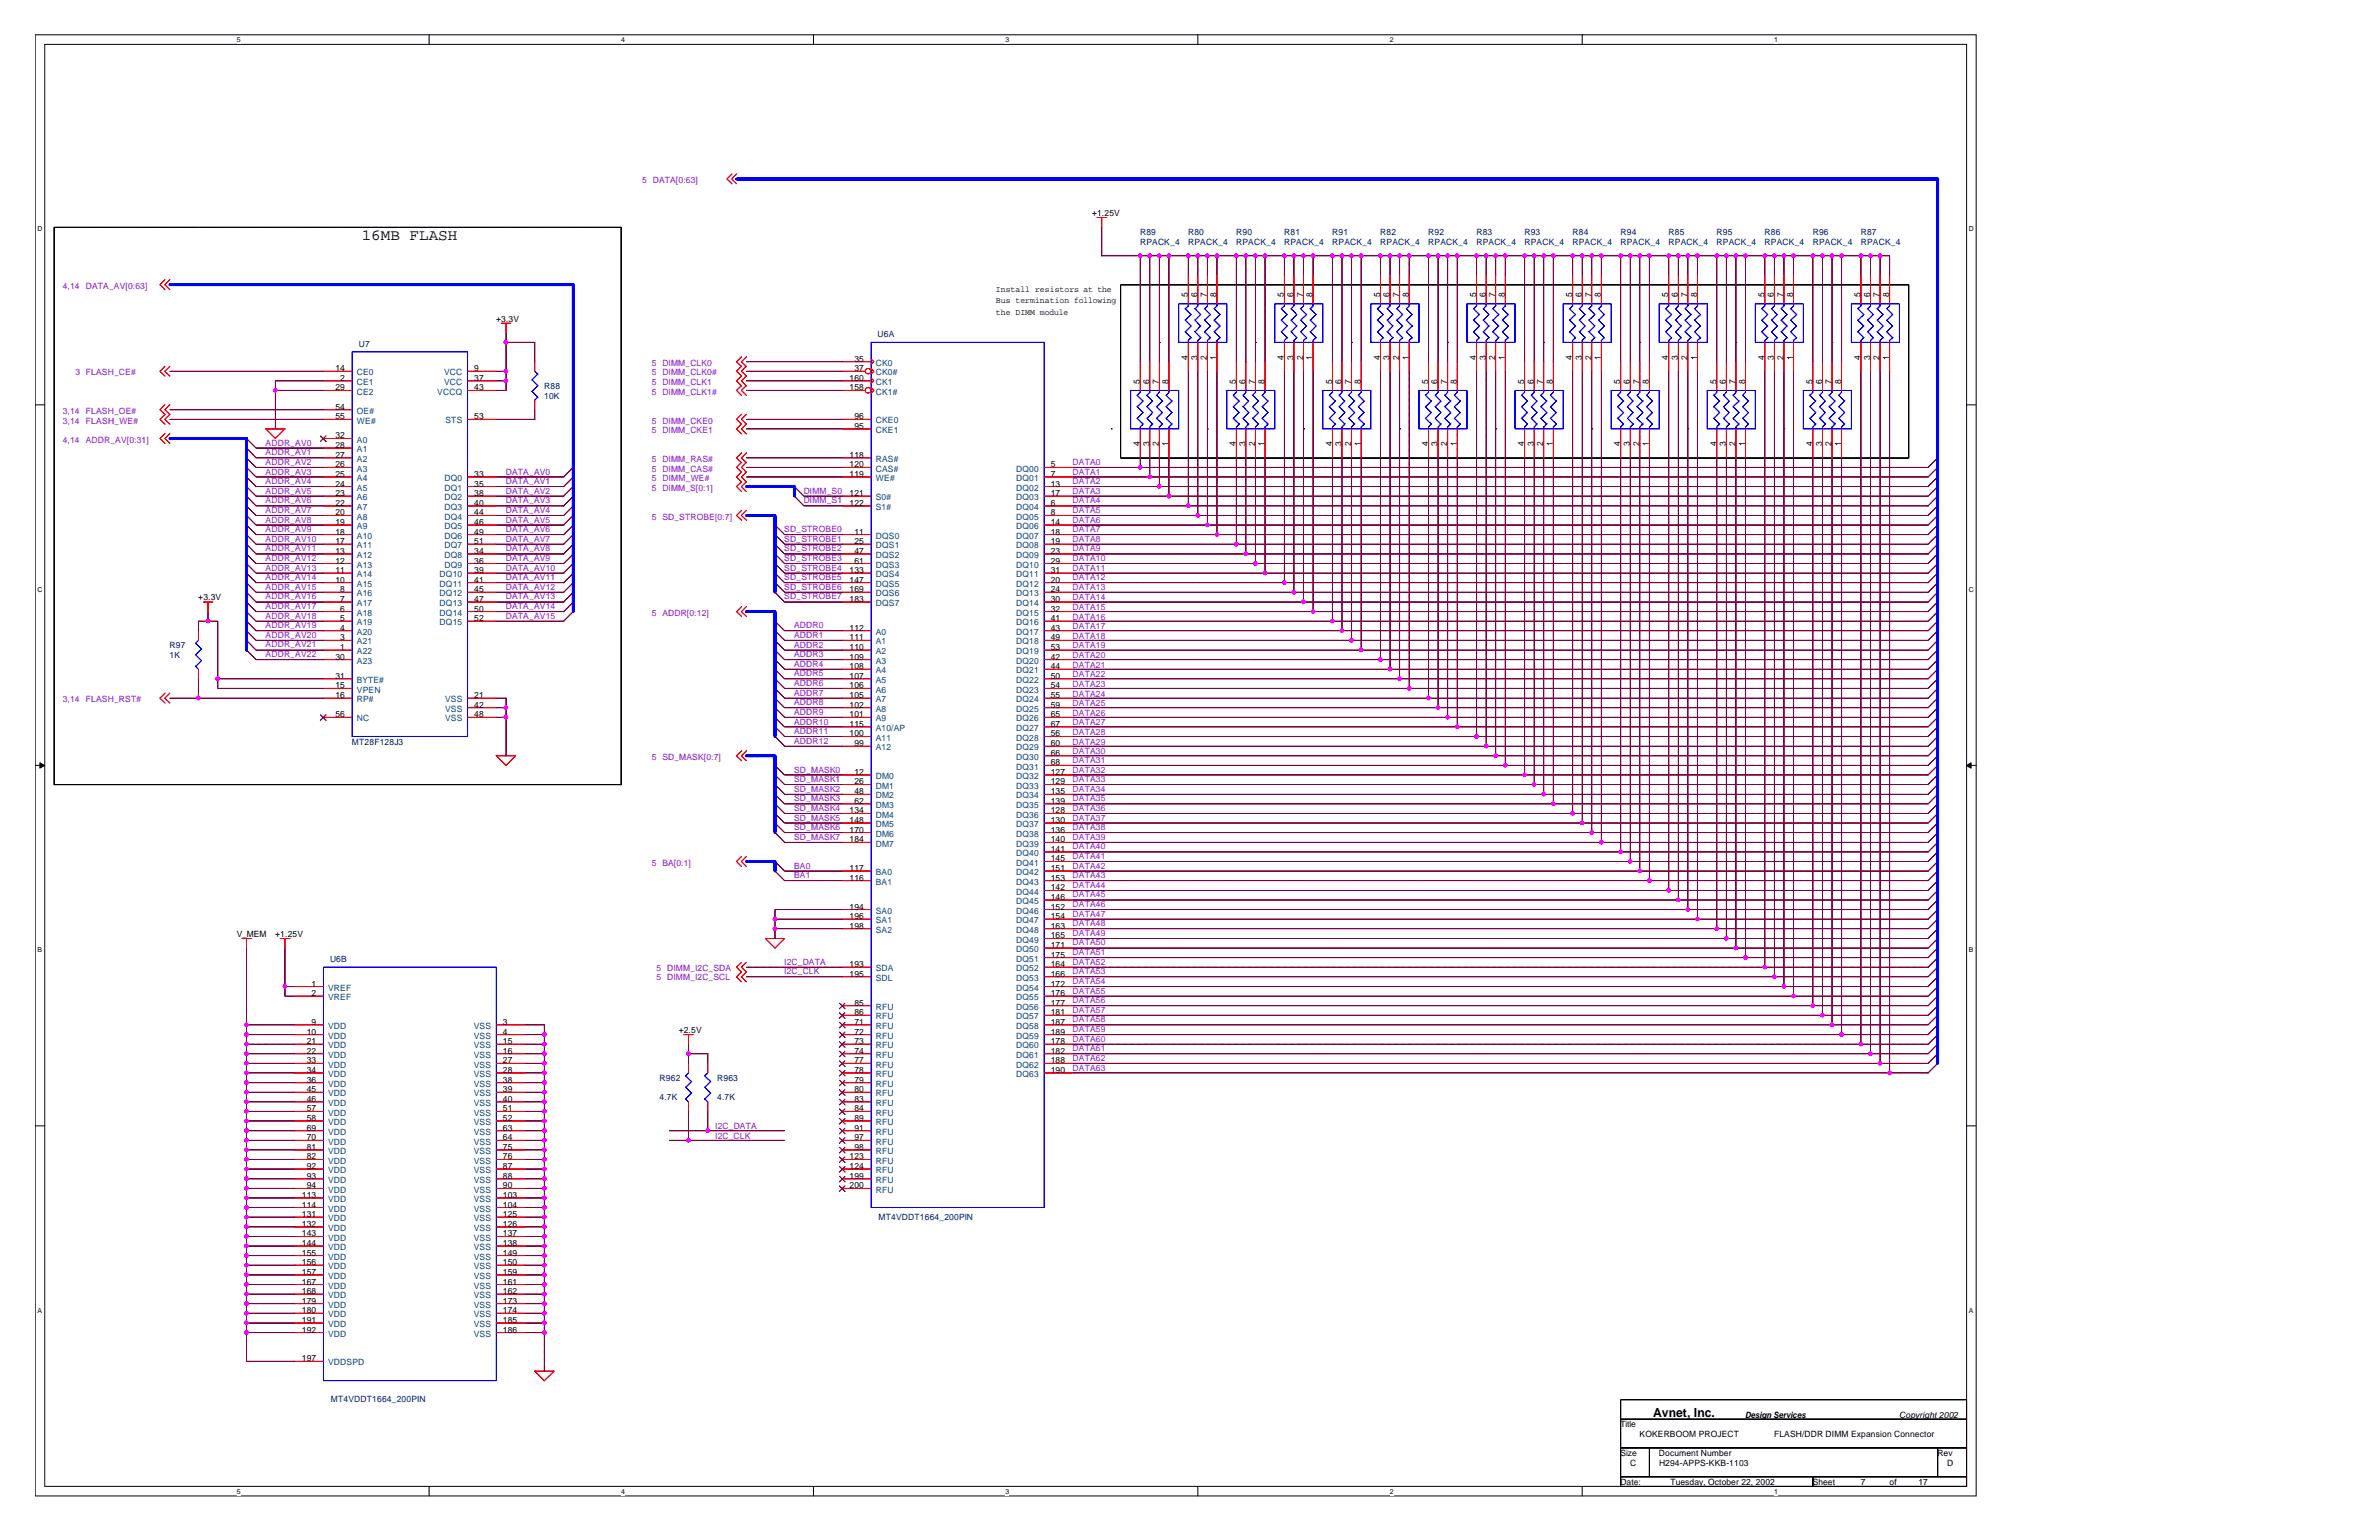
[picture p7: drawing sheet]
<svg xmlns="http://www.w3.org/2000/svg" width="432mm" height="279mm" viewBox="0 0 432 279" stroke-linecap="round" stroke-linejoin="round" font-family="sans-serif">
<defs><g id="words">
<text font-size="2.8" x="65.7" y="43.5">16MB FLASH</text>
<text font-size="2.3" x="300.1" y="257">Avnet, Inc.</text>
<g font-size="1.6" fill="#8000ff">
<text x="116.6" y="33.2">5 DATA[0:63]</text>
<text x="11.4" y="52.5">4,14</text>
<text x="15.6" y="52.5">DATA_AV[0:63]</text>
<text x="13.7" y="68.1">3 FLASH_CE#</text>
<text x="118.3" y="66.4">5 DIMM_CLK0</text>
<text x="118.3" y="69.9">5 DIMM_CLK1</text>
<text x="118.3" y="68.1">5 DIMM_CLK0#</text>
<text x="118.3" y="71.6">5 DIMM_CLK1#</text>
<text x="11.4" y="76.8">3,14</text>
<text x="11.4" y="75.1">3,14</text>
<text x="15.6" y="76.8">FLASH_WE#</text>
<text x="15.6" y="75.1">FLASH_OE#</text>
<text x="118.3" y="76.8">5 DIMM_CKE0</text>
<text x="11.4" y="80.3">4,14</text>
<text x="15.6" y="80.3">ADDR_AV[0:31]</text>
<text x="48.2" y="82.6">ADDR_AV1</text>
<text x="48.2" y="80.9">ADDR_AV0</text>
<text x="118.3" y="83.8">5 DIMM_RAS#</text>
<text x="118.3" y="78.6">5 DIMM_CKE1</text>
<text x="48.2" y="89.6">ADDR_AV5</text>
<text x="48.2" y="87.8">ADDR_AV4</text>
<text x="48.2" y="84.3">ADDR_AV2</text>
<text x="48.2" y="86.1">ADDR_AV3</text>
<text x="91.8" y="87.8">DATA_AV1</text>
<text x="91.8" y="86.1">DATA_AV0</text>
<text x="91.8" y="89.6">DATA_AV2</text>
<text x="118.3" y="89.1">5 DIMM_S[0:1]</text>
<text x="118.3" y="85.6">5 DIMM_CAS#</text>
<text x="118.3" y="87.3">5 DIMM_WE#</text>
<text x="145.9" y="89.6">DIMM_S0</text>
<text x="194.7" y="84.3">DATA0</text>
<text x="194.7" y="86.1">DATA1</text>
<text x="194.7" y="87.8">DATA2</text>
<text x="194.7" y="89.6">DATA3</text>
<text x="48.2" y="91.3">ADDR_AV6</text>
<text x="48.2" y="93">ADDR_AV7</text>
<text x="48.2" y="94.8">ADDR_AV8</text>
<text x="91.8" y="91.3">DATA_AV3</text>
<text x="91.8" y="94.8">DATA_AV5</text>
<text x="91.8" y="93">DATA_AV4</text>
<text x="118.3" y="94.3">5 SD_STROBE[0:7]</text>
<text x="145.9" y="91.3">DIMM_S1</text>
<text x="194.7" y="93">DATA5</text>
<text x="194.7" y="94.8">DATA6</text>
<text x="194.7" y="91.3">DATA4</text>
<text x="48.2" y="101.8">ADDR_AV12</text>
<text x="48.2" y="98.3">ADDR_AV10</text>
<text x="48.2" y="96.6">ADDR_AV9</text>
<text x="48.2" y="100">ADDR_AV11</text>
<text x="91.8" y="100">DATA_AV8</text>
<text x="91.8" y="101.8">DATA_AV9</text>
<text x="91.8" y="98.3">DATA_AV7</text>
<text x="91.8" y="96.6">DATA_AV6</text>
<text x="142.4" y="96.6">SD_STROBE0</text>
<text x="142.4" y="101.8">SD_STROBE3</text>
<text x="142.4" y="100">SD_STROBE2</text>
<text x="142.4" y="98.3">SD_STROBE1</text>
<text x="194.7" y="96.6">DATA7</text>
<text x="194.7" y="98.3">DATA8</text>
<text x="194.7" y="101.8">DATA10</text>
<text x="194.7" y="100">DATA9</text>
<text x="48.2" y="103.5">ADDR_AV13</text>
<text x="48.2" y="107">ADDR_AV15</text>
<text x="48.2" y="105.3">ADDR_AV14</text>
<text x="91.8" y="103.5">DATA_AV10</text>
<text x="91.8" y="107">DATA_AV12</text>
<text x="91.8" y="105.3">DATA_AV11</text>
<text x="142.4" y="105.3">SD_STROBE5</text>
<text x="142.4" y="103.5">SD_STROBE4</text>
<text x="142.4" y="107">SD_STROBE6</text>
<text x="194.7" y="103.5">DATA11</text>
<text x="194.7" y="107">DATA13</text>
<text x="194.7" y="105.3">DATA12</text>
<text x="48.2" y="110.5">ADDR_AV17</text>
<text x="48.2" y="112.3">ADDR_AV18</text>
<text x="48.2" y="108.8">ADDR_AV16</text>
<text x="91.8" y="108.8">DATA_AV13</text>
<text x="91.8" y="112.3">DATA_AV15</text>
<text x="91.8" y="110.5">DATA_AV14</text>
<text x="118.3" y="111.7">5 ADDR[0:12]</text>
<text x="142.4" y="108.8">SD_STROBE7</text>
<text x="194.7" y="110.7">DATA15</text>
<text x="194.7" y="112.4">DATA16</text>
<text x="194.7" y="108.9">DATA14</text>
<text x="48.2" y="119.2">ADDR_AV22</text>
<text x="48.2" y="117.5">ADDR_AV21</text>
<text x="48.2" y="115.7">ADDR_AV20</text>
<text x="48.2" y="114">ADDR_AV19</text>
<text x="144.1" y="115.7">ADDR1</text>
<text x="144.1" y="114">ADDR0</text>
<text x="144.1" y="117.5">ADDR2</text>
<text x="144.1" y="119.2">ADDR3</text>
<text x="194.7" y="115.9">DATA18</text>
<text x="194.7" y="117.6">DATA19</text>
<text x="194.7" y="119.4">DATA20</text>
<text x="194.7" y="114.2">DATA17</text>
<text x="144.1" y="122.7">ADDR5</text>
<text x="144.1" y="124.5">ADDR6</text>
<text x="144.1" y="121">ADDR4</text>
<text x="194.7" y="124.6">DATA23</text>
<text x="194.7" y="122.9">DATA22</text>
<text x="194.7" y="121.2">DATA21</text>
<text x="11.4" y="127.4">3,14</text>
<text x="15.6" y="127.4">FLASH_RST#</text>
<text x="144.1" y="126.2">ADDR7</text>
<text x="144.1" y="131.4">ADDR10</text>
<text x="144.1" y="129.7">ADDR9</text>
<text x="144.1" y="127.9">ADDR8</text>
<text x="194.7" y="129.9">DATA26</text>
<text x="194.7" y="131.6">DATA27</text>
<text x="194.7" y="126.4">DATA24</text>
<text x="194.7" y="128.1">DATA25</text>
<text x="118.3" y="137.9">5 SD_MASK[0:7]</text>
<text x="144.1" y="133.2">ADDR11</text>
<text x="144.1" y="134.9">ADDR12</text>
<text x="194.7" y="135.1">DATA29</text>
<text x="194.7" y="136.9">DATA30</text>
<text x="194.7" y="133.4">DATA28</text>
<text x="144.1" y="141.9">SD_MASK1</text>
<text x="144.1" y="143.6">SD_MASK2</text>
<text x="144.1" y="140.2">SD_MASK0</text>
<text x="194.7" y="140.2">DATA32</text>
<text x="194.7" y="143.6">DATA34</text>
<text x="194.7" y="141.9">DATA33</text>
<text x="194.7" y="138.4">DATA31</text>
<text x="144.1" y="145.4">SD_MASK3</text>
<text x="144.1" y="147.2">SD_MASK4</text>
<text x="144.1" y="148.9">SD_MASK5</text>
<text x="194.7" y="148.9">DATA37</text>
<text x="194.7" y="147.2">DATA36</text>
<text x="194.7" y="145.4">DATA35</text>
<text x="144.1" y="150.6">SD_MASK6</text>
<text x="144.1" y="152.4">SD_MASK7</text>
<text x="194.7" y="150.6">DATA38</text>
<text x="194.7" y="152.4">DATA39</text>
<text x="194.7" y="154.1">DATA40</text>
<text x="194.7" y="155.9">DATA41</text>
<text x="118.3" y="157.1">5 BA[0:1]</text>
<text x="144.1" y="157.6">BA0</text>
<text x="144.1" y="159.3">BA1</text>
<text x="194.7" y="157.6">DATA42</text>
<text x="194.7" y="159.3">DATA43</text>
<text x="194.7" y="161.1">DATA44</text>
<text x="194.7" y="162.8">DATA45</text>
<text x="194.7" y="164.6">DATA46</text>
<text x="194.7" y="166.3">DATA47</text>
<text x="194.7" y="168.1">DATA48</text>
<text x="194.7" y="169.8">DATA49</text>
<text x="194.7" y="171.5">DATA50</text>
<text x="194.7" y="173.3">DATA51</text>
<text x="119.2" y="177.8">5 DIMM_I2C_SCL</text>
<text x="119.2" y="176.1">5 DIMM_I2C_SDA</text>
<text x="142.4" y="176.8">I2C_CLK</text>
<text x="142.4" y="175">I2C_DATA</text>
<text x="194.7" y="175">DATA52</text>
<text x="194.7" y="176.8">DATA53</text>
<text x="194.7" y="178.5">DATA54</text>
<text x="194.7" y="180.3">DATA55</text>
<text x="194.7" y="182">DATA56</text>
<text x="194.7" y="183.8">DATA57</text>
<text x="194.7" y="185.5">DATA58</text>
<text x="194.7" y="187.2">DATA59</text>
<text x="194.7" y="189">DATA60</text>
<text x="194.7" y="190.8">DATA61</text>
<text x="194.7" y="192.5">DATA62</text>
<text x="194.7" y="194.2">DATA63</text>
<text x="129.8" y="204.9">I2C_DATA</text>
<text x="129.8" y="206.6">I2C_CLK</text>
</g>
<g font-size="1.6">
<text x="198.2" y="39.2">+1.25V</text>
<text x="180.8" y="52.9">Install resistors at the</text>
<text x="215.6" y="53.9" transform="rotate(-90 215.6 53.9)">5</text>
<text x="217.3" y="53.9" transform="rotate(-90 217.3 53.9)">6</text>
<text x="219.1" y="53.9" transform="rotate(-90 219.1 53.9)">7</text>
<text x="220.8" y="53.9" transform="rotate(-90 220.8 53.9)">8</text>
<text x="233" y="53.9" transform="rotate(-90 233 53.9)">5</text>
<text x="234.8" y="53.9" transform="rotate(-90 234.8 53.9)">6</text>
<text x="236.5" y="53.9" transform="rotate(-90 236.5 53.9)">7</text>
<text x="238.3" y="53.9" transform="rotate(-90 238.3 53.9)">8</text>
<text x="250.5" y="53.9" transform="rotate(-90 250.5 53.9)">5</text>
<text x="252.2" y="53.9" transform="rotate(-90 252.2 53.9)">6</text>
<text x="254" y="53.9" transform="rotate(-90 254 53.9)">7</text>
<text x="255.7" y="53.9" transform="rotate(-90 255.7 53.9)">8</text>
<text x="267.9" y="53.9" transform="rotate(-90 267.9 53.9)">5</text>
<text x="269.7" y="53.9" transform="rotate(-90 269.7 53.9)">6</text>
<text x="271.4" y="53.9" transform="rotate(-90 271.4 53.9)">7</text>
<text x="273.1" y="53.9" transform="rotate(-90 273.1 53.9)">8</text>
<text x="285.4" y="53.9" transform="rotate(-90 285.4 53.9)">5</text>
<text x="287.1" y="53.9" transform="rotate(-90 287.1 53.9)">6</text>
<text x="288.8" y="53.9" transform="rotate(-90 288.8 53.9)">7</text>
<text x="290.6" y="53.9" transform="rotate(-90 290.6 53.9)">8</text>
<text x="302.8" y="53.9" transform="rotate(-90 302.8 53.9)">5</text>
<text x="304.5" y="53.9" transform="rotate(-90 304.5 53.9)">6</text>
<text x="306.3" y="53.9" transform="rotate(-90 306.3 53.9)">7</text>
<text x="308" y="53.9" transform="rotate(-90 308 53.9)">8</text>
<text x="320.3" y="53.9" transform="rotate(-90 320.3 53.9)">5</text>
<text x="322" y="53.9" transform="rotate(-90 322 53.9)">6</text>
<text x="323.7" y="53.9" transform="rotate(-90 323.7 53.9)">7</text>
<text x="325.5" y="53.9" transform="rotate(-90 325.5 53.9)">8</text>
<text x="337.7" y="53.9" transform="rotate(-90 337.7 53.9)">5</text>
<text x="339.4" y="53.9" transform="rotate(-90 339.4 53.9)">6</text>
<text x="341.2" y="53.9" transform="rotate(-90 341.2 53.9)">7</text>
<text x="342.9" y="53.9" transform="rotate(-90 342.9 53.9)">8</text>
<text x="90" y="58.4">+3.3V</text>
<text x="180.8" y="55">Bus termination following</text>
<text x="180.8" y="57.2">the DIMM module</text>
<text x="155.1" y="65.6">35</text>
<text x="215.6" y="65.2" transform="rotate(-90 215.6 65.2)">4</text>
<text x="217.3" y="65.2" transform="rotate(-90 217.3 65.2)">3</text>
<text x="219.1" y="65.2" transform="rotate(-90 219.1 65.2)">2</text>
<text x="220.8" y="65.2" transform="rotate(-90 220.8 65.2)">1</text>
<text x="233" y="65.2" transform="rotate(-90 233 65.2)">4</text>
<text x="234.8" y="65.2" transform="rotate(-90 234.8 65.2)">3</text>
<text x="236.5" y="65.2" transform="rotate(-90 236.5 65.2)">2</text>
<text x="238.3" y="65.2" transform="rotate(-90 238.3 65.2)">1</text>
<text x="250.5" y="65.2" transform="rotate(-90 250.5 65.2)">4</text>
<text x="252.2" y="65.2" transform="rotate(-90 252.2 65.2)">3</text>
<text x="254" y="65.2" transform="rotate(-90 254 65.2)">2</text>
<text x="255.7" y="65.2" transform="rotate(-90 255.7 65.2)">1</text>
<text x="267.9" y="65.2" transform="rotate(-90 267.9 65.2)">4</text>
<text x="269.7" y="65.2" transform="rotate(-90 269.7 65.2)">3</text>
<text x="271.4" y="65.2" transform="rotate(-90 271.4 65.2)">2</text>
<text x="273.1" y="65.2" transform="rotate(-90 273.1 65.2)">1</text>
<text x="285.4" y="65.2" transform="rotate(-90 285.4 65.2)">4</text>
<text x="287.1" y="65.2" transform="rotate(-90 287.1 65.2)">3</text>
<text x="288.8" y="65.2" transform="rotate(-90 288.8 65.2)">2</text>
<text x="290.6" y="65.2" transform="rotate(-90 290.6 65.2)">1</text>
<text x="302.8" y="65.2" transform="rotate(-90 302.8 65.2)">4</text>
<text x="304.5" y="65.2" transform="rotate(-90 304.5 65.2)">3</text>
<text x="306.3" y="65.2" transform="rotate(-90 306.3 65.2)">2</text>
<text x="308" y="65.2" transform="rotate(-90 308 65.2)">1</text>
<text x="320.3" y="65.2" transform="rotate(-90 320.3 65.2)">4</text>
<text x="322" y="65.2" transform="rotate(-90 322 65.2)">3</text>
<text x="323.7" y="65.2" transform="rotate(-90 323.7 65.2)">2</text>
<text x="325.5" y="65.2" transform="rotate(-90 325.5 65.2)">1</text>
<text x="337.7" y="65.2" transform="rotate(-90 337.7 65.2)">4</text>
<text x="339.4" y="65.2" transform="rotate(-90 339.4 65.2)">3</text>
<text x="341.2" y="65.2" transform="rotate(-90 341.2 65.2)">2</text>
<text x="342.9" y="65.2" transform="rotate(-90 342.9 65.2)">1</text>
<text x="60.9" y="67.4">14</text>
<text x="60.9" y="70.8">29</text>
<text x="61.8" y="69.1">2</text>
<text x="86.1" y="67.4">9</text>
<text x="86.1" y="69.1">37</text>
<text x="86.1" y="70.8">43</text>
<text x="154.2" y="69.1">160</text>
<text x="154.2" y="70.8">158</text>
<text x="155.1" y="67.4">37</text>
<text x="206.9" y="69.6" transform="rotate(-90 206.9 69.6)">5</text>
<text x="208.6" y="69.6" transform="rotate(-90 208.6 69.6)">6</text>
<text x="210.4" y="69.6" transform="rotate(-90 210.4 69.6)">7</text>
<text x="212.1" y="69.6" transform="rotate(-90 212.1 69.6)">8</text>
<text x="224.3" y="69.6" transform="rotate(-90 224.3 69.6)">5</text>
<text x="226.1" y="69.6" transform="rotate(-90 226.1 69.6)">6</text>
<text x="227.8" y="69.6" transform="rotate(-90 227.8 69.6)">7</text>
<text x="229.5" y="69.6" transform="rotate(-90 229.5 69.6)">8</text>
<text x="241.8" y="69.6" transform="rotate(-90 241.8 69.6)">5</text>
<text x="243.5" y="69.6" transform="rotate(-90 243.5 69.6)">6</text>
<text x="245.2" y="69.6" transform="rotate(-90 245.2 69.6)">7</text>
<text x="247" y="69.6" transform="rotate(-90 247 69.6)">8</text>
<text x="259.2" y="69.6" transform="rotate(-90 259.2 69.6)">5</text>
<text x="260.9" y="69.6" transform="rotate(-90 260.9 69.6)">6</text>
<text x="262.7" y="69.6" transform="rotate(-90 262.7 69.6)">7</text>
<text x="264.4" y="69.6" transform="rotate(-90 264.4 69.6)">8</text>
<text x="276.6" y="69.6" transform="rotate(-90 276.6 69.6)">5</text>
<text x="278.4" y="69.6" transform="rotate(-90 278.4 69.6)">6</text>
<text x="280.1" y="69.6" transform="rotate(-90 280.1 69.6)">7</text>
<text x="281.9" y="69.6" transform="rotate(-90 281.9 69.6)">8</text>
<text x="294.1" y="69.6" transform="rotate(-90 294.1 69.6)">5</text>
<text x="295.8" y="69.6" transform="rotate(-90 295.8 69.6)">6</text>
<text x="297.6" y="69.6" transform="rotate(-90 297.6 69.6)">7</text>
<text x="299.3" y="69.6" transform="rotate(-90 299.3 69.6)">8</text>
<text x="311.5" y="69.6" transform="rotate(-90 311.5 69.6)">5</text>
<text x="313.3" y="69.6" transform="rotate(-90 313.3 69.6)">6</text>
<text x="315" y="69.6" transform="rotate(-90 315 69.6)">7</text>
<text x="316.7" y="69.6" transform="rotate(-90 316.7 69.6)">8</text>
<text x="329" y="69.6" transform="rotate(-90 329 69.6)">5</text>
<text x="330.7" y="69.6" transform="rotate(-90 330.7 69.6)">6</text>
<text x="332.4" y="69.6" transform="rotate(-90 332.4 69.6)">7</text>
<text x="334.2" y="69.6" transform="rotate(-90 334.2 69.6)">8</text>
<text x="60.9" y="76.1">55</text>
<text x="60.9" y="74.3">54</text>
<text x="86.1" y="76.1">53</text>
<text x="155.1" y="76.1">96</text>
<text x="155.1" y="77.8">95</text>
<text x="60.9" y="81.3">28</text>
<text x="60.9" y="83.1">27</text>
<text x="60.9" y="79.5">32</text>
<text x="154.2" y="83.1">118</text>
<text x="206.9" y="80.9" transform="rotate(-90 206.9 80.9)">4</text>
<text x="208.6" y="80.9" transform="rotate(-90 208.6 80.9)">3</text>
<text x="210.4" y="80.9" transform="rotate(-90 210.4 80.9)">2</text>
<text x="212.1" y="80.9" transform="rotate(-90 212.1 80.9)">1</text>
<text x="224.3" y="80.9" transform="rotate(-90 224.3 80.9)">4</text>
<text x="226.1" y="80.9" transform="rotate(-90 226.1 80.9)">3</text>
<text x="227.8" y="80.9" transform="rotate(-90 227.8 80.9)">2</text>
<text x="229.5" y="80.9" transform="rotate(-90 229.5 80.9)">1</text>
<text x="241.8" y="80.9" transform="rotate(-90 241.8 80.9)">4</text>
<text x="243.5" y="80.9" transform="rotate(-90 243.5 80.9)">3</text>
<text x="245.2" y="80.9" transform="rotate(-90 245.2 80.9)">2</text>
<text x="247" y="80.9" transform="rotate(-90 247 80.9)">1</text>
<text x="259.2" y="80.9" transform="rotate(-90 259.2 80.9)">4</text>
<text x="260.9" y="80.9" transform="rotate(-90 260.9 80.9)">3</text>
<text x="262.7" y="80.9" transform="rotate(-90 262.7 80.9)">2</text>
<text x="264.4" y="80.9" transform="rotate(-90 264.4 80.9)">1</text>
<text x="276.6" y="80.9" transform="rotate(-90 276.6 80.9)">4</text>
<text x="278.4" y="80.9" transform="rotate(-90 278.4 80.9)">3</text>
<text x="280.1" y="80.9" transform="rotate(-90 280.1 80.9)">2</text>
<text x="281.9" y="80.9" transform="rotate(-90 281.9 80.9)">1</text>
<text x="294.1" y="80.9" transform="rotate(-90 294.1 80.9)">4</text>
<text x="295.8" y="80.9" transform="rotate(-90 295.8 80.9)">3</text>
<text x="297.6" y="80.9" transform="rotate(-90 297.6 80.9)">2</text>
<text x="299.3" y="80.9" transform="rotate(-90 299.3 80.9)">1</text>
<text x="311.5" y="80.9" transform="rotate(-90 311.5 80.9)">4</text>
<text x="313.3" y="80.9" transform="rotate(-90 313.3 80.9)">3</text>
<text x="315" y="80.9" transform="rotate(-90 315 80.9)">2</text>
<text x="316.7" y="80.9" transform="rotate(-90 316.7 80.9)">1</text>
<text x="329" y="80.9" transform="rotate(-90 329 80.9)">4</text>
<text x="330.7" y="80.9" transform="rotate(-90 330.7 80.9)">3</text>
<text x="332.4" y="80.9" transform="rotate(-90 332.4 80.9)">2</text>
<text x="334.2" y="80.9" transform="rotate(-90 334.2 80.9)">1</text>
<text x="60.9" y="84.8">26</text>
<text x="60.9" y="86.5">25</text>
<text x="60.9" y="88.3">24</text>
<text x="86.1" y="86.5">33</text>
<text x="86.1" y="88.3">35</text>
<text x="154.2" y="84.8">120</text>
<text x="154.2" y="86.5">119</text>
<text x="190.7" y="84.8">5</text>
<text x="190.7" y="86.5">7</text>
<text x="190.7" y="88.3">13</text>
<text x="60.9" y="90">23</text>
<text x="60.9" y="91.8">22</text>
<text x="60.9" y="93.5">20</text>
<text x="60.9" y="95.2">19</text>
<text x="86.1" y="90">38</text>
<text x="86.1" y="91.8">40</text>
<text x="86.1" y="93.5">44</text>
<text x="86.1" y="95.2">46</text>
<text x="154.2" y="90">121</text>
<text x="154.2" y="91.8">122</text>
<text x="190.7" y="90">17</text>
<text x="190.7" y="91.8">6</text>
<text x="190.7" y="93.5">8</text>
<text x="190.7" y="95.2">14</text>
<text x="60.9" y="97">18</text>
<text x="60.9" y="98.7">17</text>
<text x="60.9" y="100.5">13</text>
<text x="86.1" y="97">49</text>
<text x="86.1" y="98.7">51</text>
<text x="86.1" y="100.5">34</text>
<text x="155.1" y="97">11</text>
<text x="155.1" y="98.7">25</text>
<text x="155.1" y="100.5">47</text>
<text x="190.7" y="97">18</text>
<text x="190.7" y="98.7">19</text>
<text x="190.7" y="100.5">23</text>
<text x="60.9" y="102.2">12</text>
<text x="60.9" y="104">11</text>
<text x="60.9" y="105.7">10</text>
<text x="61.8" y="107.4">8</text>
<text x="86.1" y="102.2">36</text>
<text x="86.1" y="104">39</text>
<text x="86.1" y="105.7">41</text>
<text x="86.1" y="107.4">45</text>
<text x="154.2" y="104">133</text>
<text x="154.2" y="105.7">147</text>
<text x="154.2" y="107.4">169</text>
<text x="155.1" y="102.2">61</text>
<text x="190.7" y="102.2">29</text>
<text x="190.7" y="104">31</text>
<text x="190.7" y="105.7">20</text>
<text x="190.7" y="107.4">24</text>
<text x="36" y="108.9">+3.3V</text>
<text x="61.8" y="109.2">7</text>
<text x="61.8" y="111">6</text>
<text x="61.8" y="112.7">5</text>
<text x="86.1" y="109.2">47</text>
<text x="86.1" y="111">50</text>
<text x="86.1" y="112.7">52</text>
<text x="154.2" y="109.2">183</text>
<text x="190.7" y="109.2">30</text>
<text x="190.7" y="111">32</text>
<text x="190.7" y="112.7">41</text>
<text x="60.9" y="119.7">30</text>
<text x="61.8" y="114.4">4</text>
<text x="61.8" y="116.2">3</text>
<text x="61.8" y="117.9">1</text>
<text x="154.2" y="114.4">112</text>
<text x="154.2" y="116.2">111</text>
<text x="154.2" y="117.9">110</text>
<text x="154.2" y="119.7">109</text>
<text x="190.7" y="114.4">43</text>
<text x="190.7" y="116.2">49</text>
<text x="190.7" y="117.9">53</text>
<text x="190.7" y="119.7">42</text>
<text x="60.9" y="124.9">15</text>
<text x="60.9" y="123.1">31</text>
<text x="154.2" y="121.4">108</text>
<text x="154.2" y="123.1">107</text>
<text x="154.2" y="124.9">106</text>
<text x="190.7" y="121.4">44</text>
<text x="190.7" y="123.1">50</text>
<text x="190.7" y="124.9">54</text>
<text x="60.9" y="126.7">16</text>
<text x="60.9" y="130.1">56</text>
<text x="86.1" y="130.1">48</text>
<text x="86.1" y="128.4">42</text>
<text x="86.1" y="126.7">21</text>
<text x="154.2" y="126.7">105</text>
<text x="154.2" y="128.4">102</text>
<text x="154.2" y="130.1">101</text>
<text x="154.2" y="131.9">115</text>
<text x="190.7" y="126.7">55</text>
<text x="190.7" y="128.4">59</text>
<text x="190.7" y="130.1">65</text>
<text x="190.7" y="131.9">67</text>
<text x="154.2" y="133.6">100</text>
<text x="155.1" y="135.4">99</text>
<text x="190.7" y="133.6">56</text>
<text x="190.7" y="135.4">60</text>
<text x="190.7" y="137.1">66</text>
<text x="155.1" y="140.6">12</text>
<text x="155.1" y="142.3">26</text>
<text x="190.7" y="138.9">68</text>
<text x="190.7" y="140.6">127</text>
<text x="190.7" y="142.3">129</text>
<text x="154.2" y="147.6">134</text>
<text x="154.2" y="149.3">148</text>
<text x="155.1" y="144.1">48</text>
<text x="155.1" y="145.8">62</text>
<text x="190.7" y="144.1">135</text>
<text x="190.7" y="145.8">139</text>
<text x="190.7" y="147.6">128</text>
<text x="190.7" y="149.3">130</text>
<text x="154.2" y="151">170</text>
<text x="154.2" y="152.8">184</text>
<text x="190.7" y="151">136</text>
<text x="190.7" y="152.8">140</text>
<text x="190.7" y="154.6">141</text>
<text x="154.2" y="158">117</text>
<text x="154.2" y="159.8">116</text>
<text x="190.7" y="156.3">145</text>
<text x="190.7" y="158">151</text>
<text x="190.7" y="159.8">153</text>
<text x="190.7" y="161.5">142</text>
<text x="154.2" y="165">194</text>
<text x="154.2" y="166.8">196</text>
<text x="190.7" y="163.3">146</text>
<text x="190.7" y="165">152</text>
<text x="190.7" y="166.8">154</text>
<text x="43" y="170">V_MEM</text>
<text x="50" y="170">+1.25V</text>
<text x="154.2" y="168.5">198</text>
<text x="190.7" y="168.5">163</text>
<text x="190.7" y="170.3">165</text>
<text x="190.7" y="172">171</text>
<text x="190.7" y="173.7">175</text>
<text x="56.6" y="179">1</text>
<text x="154.2" y="175.5">193</text>
<text x="154.2" y="177.2">195</text>
<text x="190.7" y="175.5">164</text>
<text x="190.7" y="177.2">166</text>
<text x="190.7" y="179">172</text>
<text x="56.6" y="180.7">2</text>
<text x="56.6" y="185.9">9</text>
<text x="91.3" y="185.9">3</text>
<text x="155.1" y="185.9">71</text>
<text x="155.1" y="182.5">85</text>
<text x="155.1" y="184.2">86</text>
<text x="190.7" y="180.7">176</text>
<text x="190.7" y="182.5">177</text>
<text x="190.7" y="184.2">181</text>
<text x="190.7" y="185.9">187</text>
<text x="55.7" y="187.7">10</text>
<text x="55.7" y="189.4">21</text>
<text x="55.7" y="191.2">22</text>
<text x="91.3" y="191.2">16</text>
<text x="91.3" y="189.4">15</text>
<text x="91.3" y="187.7">4</text>
<text x="123.2" y="187.4">+2.5V</text>
<text x="155.1" y="189.4">73</text>
<text x="155.1" y="187.7">72</text>
<text x="155.1" y="191.2">74</text>
<text x="190.7" y="187.7">189</text>
<text x="190.7" y="189.4">178</text>
<text x="190.7" y="191.2">182</text>
<text x="55.7" y="192.9">33</text>
<text x="55.7" y="194.6">34</text>
<text x="55.7" y="196.4">36</text>
<text x="91.3" y="194.6">28</text>
<text x="91.3" y="192.9">27</text>
<text x="91.3" y="196.4">38</text>
<text x="155.1" y="196.4">79</text>
<text x="155.1" y="194.6">78</text>
<text x="155.1" y="192.9">77</text>
<text x="190.7" y="192.9">188</text>
<text x="190.7" y="194.6">190</text>
<text x="55.7" y="198.2">45</text>
<text x="55.7" y="199.9">46</text>
<text x="55.7" y="201.6">57</text>
<text x="55.7" y="203.4">58</text>
<text x="91.3" y="203.4">52</text>
<text x="91.3" y="201.6">51</text>
<text x="91.3" y="199.9">40</text>
<text x="91.3" y="198.2">39</text>
<text x="155.1" y="199.9">83</text>
<text x="155.1" y="198.2">80</text>
<text x="155.1" y="201.6">84</text>
<text x="155.1" y="203.4">89</text>
<text x="55.7" y="205.1">69</text>
<text x="55.7" y="206.9">70</text>
<text x="55.7" y="208.6">81</text>
<text x="91.3" y="208.6">75</text>
<text x="91.3" y="206.9">64</text>
<text x="91.3" y="205.1">63</text>
<text x="155.1" y="206.9">97</text>
<text x="155.1" y="205.1">91</text>
<text x="155.1" y="208.6">98</text>
<text x="55.7" y="210.4">82</text>
<text x="55.7" y="212.1">92</text>
<text x="55.7" y="213.9">93</text>
<text x="55.7" y="215.6">94</text>
<text x="91.3" y="215.6">90</text>
<text x="91.3" y="213.9">88</text>
<text x="91.3" y="212.1">87</text>
<text x="91.3" y="210.4">76</text>
<text x="154.2" y="210.4">123</text>
<text x="154.2" y="212.1">124</text>
<text x="154.2" y="215.6">200</text>
<text x="154.2" y="213.9">199</text>
<text x="54.8" y="217.3">113</text>
<text x="54.8" y="219.1">114</text>
<text x="54.8" y="220.8">131</text>
<text x="91.3" y="220.8">125</text>
<text x="91.3" y="219.1">104</text>
<text x="91.3" y="217.3">103</text>
<text x="54.8" y="222.6">132</text>
<text x="54.8" y="224.3">143</text>
<text x="54.8" y="226.1">144</text>
<text x="54.8" y="227.8">155</text>
<text x="91.3" y="227.8">149</text>
<text x="91.3" y="226.1">138</text>
<text x="91.3" y="224.3">137</text>
<text x="91.3" y="222.6">126</text>
<text x="54.8" y="229.5">156</text>
<text x="54.8" y="233">167</text>
<text x="54.8" y="231.3">157</text>
<text x="91.3" y="229.5">150</text>
<text x="91.3" y="231.3">159</text>
<text x="91.3" y="233">161</text>
<text x="54.8" y="234.8">168</text>
<text x="54.8" y="236.5">179</text>
<text x="54.8" y="238.3">180</text>
<text x="91.3" y="234.8">162</text>
<text x="91.3" y="236.5">173</text>
<text x="91.3" y="238.3">174</text>
<text x="54.8" y="240">191</text>
<text x="54.8" y="241.8">192</text>
<text x="91.3" y="240">185</text>
<text x="91.3" y="241.8">186</text>
<text x="54.8" y="247">197</text>
<text x="316.8" y="257.2">Design Services</text>
<text x="344.7" y="257.2">Copyright 2002</text>
<text x="294.1" y="259">Title</text>
<text x="297.6" y="260.7">KOKERBOOM PROJECT</text>
<text x="322" y="260.7">FLASH/DDR DIMM Expansion Connector</text>
<text x="294.1" y="264.2">Size</text>
<text x="294.1" y="269.4">Date:</text>
<text x="295.9" y="265.9">C</text>
<text x="301.1" y="264.2">Document Number</text>
<text x="301.1" y="265.9">H294-APPS-KKB-1103</text>
<text x="303.2" y="269.4">Tuesday, October 22, 2002</text>
<text x="329" y="269.4">Sheet</text>
<text x="337.7" y="269.4">7</text>
<text x="342.9" y="269.4">of</text>
<text x="348.2" y="269.4">17</text>
<text x="351.7" y="264.2">Rev</text>
<text x="353.4" y="265.9">D</text>
</g>
<g font-size="1.6" fill="#000080">
<text x="206.9" y="42.7">R89</text>
<text x="206.9" y="44.4">RPACK_4</text>
<text x="215.6" y="42.7">R80</text>
<text x="215.6" y="44.4">RPACK_4</text>
<text x="224.4" y="42.7">R90</text>
<text x="224.4" y="44.4">RPACK_4</text>
<text x="233.1" y="42.7">R81</text>
<text x="233.1" y="44.4">RPACK_4</text>
<text x="241.8" y="42.7">R91</text>
<text x="241.8" y="44.4">RPACK_4</text>
<text x="250.5" y="42.7">R82</text>
<text x="250.5" y="44.4">RPACK_4</text>
<text x="259.2" y="42.7">R92</text>
<text x="259.2" y="44.4">RPACK_4</text>
<text x="268" y="42.7">R83</text>
<text x="268" y="44.4">RPACK_4</text>
<text x="276.7" y="42.7">R93</text>
<text x="276.7" y="44.4">RPACK_4</text>
<text x="285.4" y="42.7">R84</text>
<text x="285.4" y="44.4">RPACK_4</text>
<text x="294.1" y="42.7">R94</text>
<text x="294.1" y="44.4">RPACK_4</text>
<text x="302.9" y="42.7">R85</text>
<text x="302.9" y="44.4">RPACK_4</text>
<text x="311.6" y="42.7">R95</text>
<text x="311.6" y="44.4">RPACK_4</text>
<text x="320.3" y="42.7">R86</text>
<text x="320.3" y="44.4">RPACK_4</text>
<text x="329" y="42.7">R96</text>
<text x="329" y="44.4">RPACK_4</text>
<text x="337.7" y="42.7">R87</text>
<text x="337.7" y="44.4">RPACK_4</text>
<text x="65.1" y="62.9">U7</text>
<text x="159.3" y="61.2">U6A</text>
<text x="98.8" y="70.6">R88</text>
<text x="98.8" y="72.3">10K</text>
<text x="30.8" y="117.6">R97</text>
<text x="30.8" y="119.4">1K</text>
<text x="63.9" y="135.1">MT28F128J3</text>
<text x="59.9" y="174.5">U6B</text>
<text x="119.7" y="196.1">R962</text>
<text x="130.2" y="196.1">R963</text>
<text x="119.7" y="199.6">4.7K</text>
<text x="130.2" y="199.6">4.7K</text>
<text x="159.5" y="221.3">MT4VDDT1664_200PIN</text>
<text x="60.1" y="254.4">MT4VDDT1664_200PIN</text>
</g>
<g font-size="1.6" fill="#004080">
<text x="64.8" y="68.1">CE0</text>
<text x="64.8" y="69.8">CE1</text>
<text x="64.8" y="71.6">CE2</text>
<text x="79.4" y="71.6">VCCQ</text>
<text x="80.6" y="68.1">VCC</text>
<text x="80.6" y="69.8">VCC</text>
<text x="159" y="66.4">CK0</text>
<text x="159" y="68.1">CK0#</text>
<text x="159" y="69.8">CK1</text>
<text x="159" y="71.6">CK1#</text>
<text x="64.8" y="76.8">WE#</text>
<text x="64.8" y="75.1">OE#</text>
<text x="80.9" y="76.8">STS</text>
<text x="159" y="76.8">CKE0</text>
<text x="64.8" y="82">A1</text>
<text x="64.8" y="83.8">A2</text>
<text x="64.8" y="80.3">A0</text>
<text x="159" y="78.6">CKE1</text>
<text x="159" y="83.8">RAS#</text>
<text x="64.8" y="85.6">A3</text>
<text x="64.8" y="87.3">A4</text>
<text x="64.8" y="89">A5</text>
<text x="80.7" y="87.3">DQ0</text>
<text x="80.7" y="89">DQ1</text>
<text x="159" y="85.6">CAS#</text>
<text x="159" y="87.3">WE#</text>
<text x="184.4" y="85.6">DQ00</text>
<text x="184.4" y="87.3">DQ01</text>
<text x="184.4" y="89">DQ02</text>
<text x="64.8" y="90.8">A6</text>
<text x="64.8" y="92.5">A7</text>
<text x="64.8" y="94.3">A8</text>
<text x="80.7" y="90.8">DQ2</text>
<text x="80.7" y="92.5">DQ3</text>
<text x="80.7" y="94.3">DQ4</text>
<text x="159" y="90.8">S0#</text>
<text x="159" y="92.5">S1#</text>
<text x="184.4" y="90.8">DQ03</text>
<text x="184.4" y="92.5">DQ04</text>
<text x="184.4" y="94.3">DQ05</text>
<text x="64.8" y="96">A9</text>
<text x="64.8" y="97.7">A10</text>
<text x="64.8" y="99.5">A11</text>
<text x="64.8" y="101.3">A12</text>
<text x="80.7" y="96">DQ5</text>
<text x="80.7" y="97.7">DQ6</text>
<text x="80.7" y="99.5">DQ7</text>
<text x="80.7" y="101.3">DQ8</text>
<text x="159" y="97.7">DQS0</text>
<text x="159" y="99.5">DQS1</text>
<text x="159" y="101.3">DQS2</text>
<text x="184.4" y="96">DQ06</text>
<text x="184.4" y="97.7">DQ07</text>
<text x="184.4" y="99.5">DQ08</text>
<text x="184.4" y="101.3">DQ09</text>
<text x="64.8" y="103">A13</text>
<text x="64.8" y="104.7">A14</text>
<text x="64.8" y="106.5">A15</text>
<text x="79.8" y="104.7">DQ10</text>
<text x="79.8" y="106.5">DQ11</text>
<text x="80.7" y="103">DQ9</text>
<text x="159" y="103">DQS3</text>
<text x="159" y="104.7">DQS4</text>
<text x="159" y="106.5">DQS5</text>
<text x="184.4" y="103">DQ10</text>
<text x="184.4" y="104.7">DQ11</text>
<text x="184.4" y="106.5">DQ12</text>
<text x="64.8" y="108.2">A16</text>
<text x="64.8" y="110">A17</text>
<text x="64.8" y="111.7">A18</text>
<text x="64.8" y="113.5">A19</text>
<text x="79.8" y="108.2">DQ12</text>
<text x="79.8" y="110">DQ13</text>
<text x="79.8" y="111.7">DQ14</text>
<text x="79.8" y="113.5">DQ15</text>
<text x="159" y="108.2">DQS6</text>
<text x="159" y="110">DQS7</text>
<text x="184.4" y="108.2">DQ13</text>
<text x="184.4" y="110">DQ14</text>
<text x="184.4" y="111.7">DQ15</text>
<text x="184.4" y="113.5">DQ16</text>
<text x="64.8" y="115.2">A20</text>
<text x="64.8" y="116.9">A21</text>
<text x="64.8" y="118.7">A22</text>
<text x="159" y="115.2">A0</text>
<text x="159" y="116.9">A1</text>
<text x="159" y="118.7">A2</text>
<text x="184.4" y="115.2">DQ17</text>
<text x="184.4" y="116.9">DQ18</text>
<text x="184.4" y="118.7">DQ19</text>
<text x="64.8" y="120.4">A23</text>
<text x="64.8" y="125.6">VPEN</text>
<text x="64.8" y="123.9">BYTE#</text>
<text x="159" y="120.4">A3</text>
<text x="159" y="122.2">A4</text>
<text x="159" y="123.9">A5</text>
<text x="159" y="125.6">A6</text>
<text x="184.4" y="120.4">DQ20</text>
<text x="184.4" y="122.2">DQ21</text>
<text x="184.4" y="123.9">DQ22</text>
<text x="184.4" y="125.6">DQ23</text>
<text x="64.8" y="127.4">RP#</text>
<text x="64.8" y="130.9">NC</text>
<text x="80.8" y="130.9">VSS</text>
<text x="80.8" y="129.2">VSS</text>
<text x="80.8" y="127.4">VSS</text>
<text x="159" y="127.4">A7</text>
<text x="159" y="129.2">A8</text>
<text x="159" y="130.9">A9</text>
<text x="184.4" y="127.4">DQ24</text>
<text x="184.4" y="129.2">DQ25</text>
<text x="184.4" y="130.9">DQ26</text>
<text x="159" y="132.6">A10/AP</text>
<text x="159" y="134.4">A11</text>
<text x="159" y="136.1">A12</text>
<text x="184.4" y="132.6">DQ27</text>
<text x="184.4" y="134.4">DQ28</text>
<text x="184.4" y="136.1">DQ29</text>
<text x="184.4" y="137.9">DQ30</text>
<text x="159" y="141.4">DM0</text>
<text x="159" y="143.1">DM1</text>
<text x="184.4" y="139.6">DQ31</text>
<text x="184.4" y="141.4">DQ32</text>
<text x="184.4" y="143.1">DQ33</text>
<text x="159" y="144.9">DM2</text>
<text x="159" y="146.6">DM3</text>
<text x="159" y="148.3">DM4</text>
<text x="184.4" y="144.9">DQ34</text>
<text x="184.4" y="146.6">DQ35</text>
<text x="184.4" y="148.3">DQ36</text>
<text x="159" y="150.1">DM5</text>
<text x="159" y="151.8">DM6</text>
<text x="159" y="153.6">DM7</text>
<text x="184.4" y="150.1">DQ37</text>
<text x="184.4" y="151.8">DQ38</text>
<text x="184.4" y="153.6">DQ39</text>
<text x="184.4" y="155.3">DQ40</text>
<text x="159" y="158.8">BA0</text>
<text x="159" y="160.5">BA1</text>
<text x="184.4" y="157.1">DQ41</text>
<text x="184.4" y="158.8">DQ42</text>
<text x="184.4" y="160.5">DQ43</text>
<text x="159" y="165.8">SA0</text>
<text x="159" y="167.5">SA1</text>
<text x="184.4" y="162.3">DQ44</text>
<text x="184.4" y="164">DQ45</text>
<text x="184.4" y="165.8">DQ46</text>
<text x="184.4" y="167.5">DQ47</text>
<text x="159" y="169.2">SA2</text>
<text x="184.4" y="169.2">DQ48</text>
<text x="184.4" y="171">DQ49</text>
<text x="184.4" y="172.8">DQ50</text>
<text x="59.6" y="179.7">VREF</text>
<text x="159" y="176.2">SDA</text>
<text x="159" y="178">SDL</text>
<text x="184.4" y="174.5">DQ51</text>
<text x="184.4" y="176.2">DQ52</text>
<text x="184.4" y="178">DQ53</text>
<text x="184.4" y="179.7">DQ54</text>
<text x="59.6" y="181.5">VREF</text>
<text x="159" y="183.2">RFU</text>
<text x="159" y="185">RFU</text>
<text x="184.4" y="181.5">DQ55</text>
<text x="184.4" y="183.2">DQ56</text>
<text x="184.4" y="185">DQ57</text>
<text x="59.6" y="186.7">VDD</text>
<text x="59.6" y="188.5">VDD</text>
<text x="59.6" y="190.2">VDD</text>
<text x="59.6" y="191.9">VDD</text>
<text x="86" y="191.9">VSS</text>
<text x="86" y="190.2">VSS</text>
<text x="86" y="188.5">VSS</text>
<text x="86" y="186.7">VSS</text>
<text x="159" y="186.7">RFU</text>
<text x="159" y="190.2">RFU</text>
<text x="159" y="188.5">RFU</text>
<text x="159" y="191.9">RFU</text>
<text x="184.4" y="186.7">DQ58</text>
<text x="184.4" y="188.5">DQ59</text>
<text x="184.4" y="190.2">DQ60</text>
<text x="184.4" y="191.9">DQ61</text>
<text x="59.6" y="193.7">VDD</text>
<text x="59.6" y="195.4">VDD</text>
<text x="59.6" y="197.2">VDD</text>
<text x="86" y="195.4">VSS</text>
<text x="86" y="193.7">VSS</text>
<text x="86" y="197.2">VSS</text>
<text x="159" y="197.2">RFU</text>
<text x="159" y="195.4">RFU</text>
<text x="159" y="193.7">RFU</text>
<text x="184.4" y="193.7">DQ62</text>
<text x="184.4" y="195.4">DQ63</text>
<text x="59.6" y="198.9">VDD</text>
<text x="59.6" y="200.7">VDD</text>
<text x="59.6" y="202.4">VDD</text>
<text x="86" y="202.4">VSS</text>
<text x="86" y="200.7">VSS</text>
<text x="86" y="198.9">VSS</text>
<text x="159" y="200.7">RFU</text>
<text x="159" y="198.9">RFU</text>
<text x="159" y="202.4">RFU</text>
<text x="59.6" y="204.1">VDD</text>
<text x="59.6" y="205.9">VDD</text>
<text x="59.6" y="207.6">VDD</text>
<text x="59.6" y="209.4">VDD</text>
<text x="86" y="209.4">VSS</text>
<text x="86" y="207.6">VSS</text>
<text x="86" y="205.9">VSS</text>
<text x="86" y="204.1">VSS</text>
<text x="159" y="207.6">RFU</text>
<text x="159" y="204.1">RFU</text>
<text x="159" y="205.9">RFU</text>
<text x="159" y="209.4">RFU</text>
<text x="59.6" y="211.1">VDD</text>
<text x="59.6" y="212.9">VDD</text>
<text x="59.6" y="214.6">VDD</text>
<text x="86" y="214.6">VSS</text>
<text x="86" y="212.9">VSS</text>
<text x="86" y="211.1">VSS</text>
<text x="159" y="211.1">RFU</text>
<text x="159" y="212.9">RFU</text>
<text x="159" y="214.6">RFU</text>
<text x="59.6" y="216.4">VDD</text>
<text x="59.6" y="218.1">VDD</text>
<text x="59.6" y="219.8">VDD</text>
<text x="59.6" y="221.6">VDD</text>
<text x="86" y="221.6">VSS</text>
<text x="86" y="219.8">VSS</text>
<text x="86" y="218.1">VSS</text>
<text x="86" y="216.4">VSS</text>
<text x="159" y="216.4">RFU</text>
<text x="59.6" y="223.4">VDD</text>
<text x="59.6" y="225.1">VDD</text>
<text x="59.6" y="226.8">VDD</text>
<text x="86" y="226.8">VSS</text>
<text x="86" y="225.1">VSS</text>
<text x="86" y="223.4">VSS</text>
<text x="59.6" y="228.6">VDD</text>
<text x="59.6" y="230.3">VDD</text>
<text x="59.6" y="233.8">VDD</text>
<text x="59.6" y="232.1">VDD</text>
<text x="86" y="228.6">VSS</text>
<text x="86" y="230.3">VSS</text>
<text x="86" y="232.1">VSS</text>
<text x="86" y="233.8">VSS</text>
<text x="59.6" y="235.5">VDD</text>
<text x="59.6" y="237.3">VDD</text>
<text x="59.6" y="239">VDD</text>
<text x="86" y="235.5">VSS</text>
<text x="86" y="237.3">VSS</text>
<text x="86" y="239">VSS</text>
<text x="59.6" y="240.8">VDD</text>
<text x="59.6" y="242.5">VDD</text>
<text x="86" y="240.8">VSS</text>
<text x="86" y="242.5">VSS</text>
<text x="59.6" y="247.7">VDDSPD</text>
</g>
<g font-size="1.3">
<text x="43" y="7.7">5</text>
<text x="112.7" y="7.7">4</text>
<text x="182.5" y="7.7">3</text>
<text x="252.3" y="7.7">2</text>
<text x="322" y="7.7">1</text>
<text x="6.8" y="41.9">D</text>
<text x="357.4" y="41.9">D</text>
<text x="6.8" y="107.3">C</text>
<text x="357.4" y="107.3">C</text>
<text x="6.8" y="172.7">B</text>
<text x="357.4" y="172.7">B</text>
<text x="6.8" y="238.1">A</text>
<text x="357.4" y="238.1">A</text>
<text x="43" y="271.1">5</text>
<text x="112.7" y="271.1">4</text>
<text x="182.5" y="271.1">3</text>
<text x="252.3" y="271.1">2</text>
<text x="322" y="271.1">1</text>
</g>
</g></defs>
<path d="M6.4 6.3h352.3v265.1h-352.3zM8.1 8.1h348.8v261.6h-348.8z" fill="none" stroke="#000" stroke-width=".18"/>
<g fill="#fff">
<path d="M43 6.6h.6v1.4h-.6z"/>
<path d="M43 269.9h.6v1.4h-.6z"/>
</g>
<path d="M77.9 6.3v1.8M77.9 269.7v1.7" fill="none" stroke="#000" stroke-width=".18"/>
<g fill="#fff">
<path d="M112.7 6.6h.7v1.4h-.7z"/>
<path d="M112.7 269.9h.7v1.4h-.7z"/>
</g>
<path d="M147.7 6.3v1.8M147.7 269.7v1.7" fill="none" stroke="#000" stroke-width=".18"/>
<g fill="#fff">
<path d="M182.5 6.6h.7v1.4h-.7z"/>
<path d="M182.5 269.9h.7v1.4h-.7z"/>
</g>
<path d="M217.4 6.3v1.8M217.4 269.7v1.7" fill="none" stroke="#000" stroke-width=".18"/>
<g fill="#fff">
<path d="M252.3 6.6h.6v1.4h-.6z"/>
<path d="M252.3 269.9h.6v1.4h-.6z"/>
</g>
<path d="M287.2 6.3v1.8M287.2 269.7v1.7" fill="none" stroke="#000" stroke-width=".18"/>
<g fill="#fff">
<path d="M322 6.6h.7v1.4h-.7z"/>
<path d="M322 269.9h.7v1.4h-.7z"/>
<path d="M6.8 40.8h.9v1.4h-.9z"/>
<path d="M357.4 40.8h.9v1.4h-.9z"/>
<path d="M6.8 106.2h.9v1.4h-.9z"/>
<path d="M357.4 106.2h.9v1.4h-.9z"/>
</g>
<path d="M6.4 73.5h1.7M356.9 73.5h1.8" fill="none" stroke="#000" stroke-width=".18"/>
<g fill="#fff">
<path d="M6.8 171.6h.8v1.4h-.8z"/>
<path d="M357.4 171.6h.8v1.4h-.8z"/>
</g>
<path d="M6.4 138.9h1.7M356.9 138.9h1.8" fill="none" stroke="#000" stroke-width=".18"/>
<g fill="#000" stroke="#000" stroke-width=".18">
<path d="M7.2 138.4l.9 .5-.9 .5z" fill-rule="evenodd"/>
<path d="M356.9 138.9l.9-.5v1z" fill-rule="evenodd"/>
</g>
<g fill="#fff">
<path d="M6.8 237h.8v1.4h-.8z"/>
<path d="M357.4 237h.8v1.4h-.8z"/>
</g>
<path d="M9.8 41.2h102.9v101.2h-102.9zM203.4 51.7h143.1v31.4h-143.1zM6.4 204.3h1.7M356.9 204.3h1.8M294.2 254h62.7v15.7h-62.7zM294.2 257.5h62.7M294.2 262.7h62.7M294.2 267.9h62.7M299.4 262.7v5.2M329 267.9v1.8M351.7 262.7v5.2" fill="none" stroke="#000" stroke-width=".18"/>
<g fill="none" stroke="#f00" stroke-width=".18">
<path d="M132.9 31.5l-1 1 1 .9M133.7 31.5l-.9 1 .9 .9M199.1 39.5h1.8M200 39.5v1.7M30 50.7l-1 1 1 .9M30.9 50.7l-1 1 1 .9M91 58.6h1.7M91.9 58.6v1.8M215.7 49.9v5.2M217.4 49.9v5.2M219.2 49.9v5.2M220.9 49.9v5.2"/>
<path d="M233.1 49.9v5.2M234.9 49.9v5.2M236.6 49.9v5.2M238.3 49.9v5.2M250.6 49.9v5.2M252.3 49.9v5.2M254 49.9v5.2M255.8 49.9v5.2M268 49.9v5.2M269.7 49.9v5.2M271.5 49.9v5.2M273.2 49.9v5.2"/>
<path d="M285.4 49.9v5.2M287.2 49.9v5.2M288.9 49.9v5.2M290.7 49.9v5.2M302.9 49.9v5.2M304.6 49.9v5.2M306.4 49.9v5.2M308.1 49.9v5.2M320.3 49.9v5.2M322.1 49.9v5.2M323.8 49.9v5.2M325.5 49.9v5.2"/>
<path d="M337.8 49.9v5.2M339.5 49.9v5.2M341.2 49.9v5.2M343 49.9v5.2M30 75.1l-1 1 1 .9M30 73.4l-1 .9 1 .9M30 66.4l-1 1 1 .8M30 78.7l-1 .9 1 .9M30.9 75.1l-1 1 1 .9M30.9 73.4l-1 .9 1 .9M30.9 66.4l-1 1 1 .8M30.9 78.7l-1 .9 1 .9"/>
<path d="M48.2 77.8l1.8 1.8M48.3 77.8h3.5M51.7 77.8l-1.8 1.8M58.7 67.4h5.2M58.7 69.1h5.2M58.7 70.8h5.2M58.7 79.6h5.2M58.7 76.1h5.2M58.7 74.3h5.2M84.9 67.4h5.2M84.9 69.1h5.2M84.9 70.8h5.2"/>
<path d="M84.9 76.1h5.2M97.1 65.6v1.8M97.1 72.6v1.7M134.6 64.7l-.9 .9 .9 .9M134.6 68.2l-.9 .9 .9 .9M134.6 66.4l-.9 1 .9 .8M134.6 69.9l-.9 .9 .9 1M134.6 76.9l-.9 .9 .9 .9M134.6 75.1l-.9 1 .9 .9M135.5 64.7l-.9 .9 .9 .9M135.5 68.2l-.9 .9 .9 .9M135.5 66.4l-.9 1 .9 .8"/>
<path d="M135.5 69.9l-.9 .9 .9 1M135.5 76.9l-.9 .9 .9 .9M135.5 75.1l-.9 1 .9 .9M152.9 77.8h5.2M152.9 67.4h4.1M152.9 69.1h5.2M152.9 70.8h4.1M152.9 76.1h5.2M152.9 65.6h5.2M158.1 65.1l.5 .5-.5 .5M158.1 66.9l.5 .5-.5 .5M158.1 68.6l.5 .5-.5 .5"/>
<path d="M158.1 70.3l.5 .5-.5 .5M207 65.6v5.2M207 77.8v5.3M208.7 65.6v5.2M208.7 77.8v5.3M210.4 65.6v5.2M210.4 77.8v5.3M212.2 65.6v5.2M212.2 77.8v5.3M215.7 62.1v5.3M217.4 62.1v5.3M219.2 62.1v5.3"/>
<path d="M220.9 62.1v5.3M224.4 65.6v5.2M224.4 77.8v5.3M226.1 65.6v5.2M226.1 77.8v5.3M227.9 65.6v5.2M227.9 77.8v5.3M229.6 65.6v5.2M229.6 77.8v5.3M233.1 62.1v5.3M234.9 62.1v5.3M236.6 62.1v5.3"/>
<path d="M238.3 62.1v5.3M241.8 65.6v5.2M241.8 77.8v5.3M243.6 65.6v5.2M243.6 77.8v5.3M245.3 65.6v5.2M245.3 77.8v5.3M247 65.6v5.2M247 77.8v5.3M250.6 62.1v5.3M252.3 62.1v5.3M254 62.1v5.3"/>
<path d="M255.8 62.1v5.3M259.3 65.6v5.2M259.3 77.8v5.3M261 65.6v5.2M261 77.8v5.3M262.8 65.6v5.2M262.8 77.8v5.3M264.5 65.6v5.2M264.5 77.8v5.3M268 62.1v5.3M269.7 62.1v5.3M271.5 62.1v5.3"/>
<path d="M273.2 62.1v5.3M276.7 65.6v5.2M276.7 77.8v5.3M278.5 65.6v5.2M278.5 77.8v5.3M280.2 65.6v5.2M280.2 77.8v5.3M281.9 65.6v5.2M281.9 77.8v5.3M285.4 62.1v5.3M287.2 62.1v5.3M288.9 62.1v5.3"/>
<path d="M290.7 62.1v5.3M294.2 65.6v5.2M294.2 77.8v5.3M295.9 65.6v5.2M295.9 77.8v5.3M297.6 65.6v5.2M297.6 77.8v5.3M299.4 65.6v5.2M299.4 77.8v5.3M302.9 62.1v5.3M304.6 62.1v5.3M306.4 62.1v5.3"/>
<path d="M308.1 62.1v5.3M311.6 65.6v5.2M311.6 77.8v5.3M313.3 65.6v5.2M313.3 77.8v5.3M315.1 65.6v5.2M315.1 77.8v5.3M316.8 65.6v5.2M316.8 77.8v5.3M320.3 62.1v5.3M322.1 62.1v5.3M323.8 62.1v5.3"/>
<path d="M325.5 62.1v5.3M329 65.6v5.2M329 77.8v5.3M330.8 65.6v5.2M330.8 77.8v5.3M332.5 65.6v5.2M332.5 77.8v5.3M334.3 65.6v5.2M334.3 77.8v5.3M337.8 62.1v5.3M339.5 62.1v5.3M341.2 62.1v5.3"/>
<path d="M343 62.1v5.3M58.7 81.3h5.2M58.7 83.1h5.2M58.7 84.8h5.2M58.7 86.5h5.2M58.7 88.3h5.2M58.7 90h5.2M58.7 91.8h5.2M58.7 93.5h5.2M58.7 95.3h5.2M58.7 97h5.2M58.7 98.7h5.2"/>
<path d="M84.9 86.5h5.2M84.9 88.3h5.2M84.9 90h5.2M84.9 91.8h5.2M84.9 93.5h5.2M84.9 95.3h5.2M84.9 97h5.2M84.9 98.7h5.2M134.6 82.1l-.9 1 .9 .9M134.6 87.4l-.9 .9 .9 .9M134.6 83.9l-.9 .9 .9 .9M134.6 85.6l-.9 .9 .9 1"/>
<path d="M134.6 92.6l-.9 .9 .9 .9M135.5 82.1l-.9 1 .9 .9M135.5 87.4l-.9 .9 .9 .9M135.5 83.9l-.9 .9 .9 .9M135.5 85.6l-.9 .9 .9 1M135.5 92.6l-.9 .9 .9 .9M152.9 83.1h5.2M152.9 84.8h5.2M152.9 86.5h5.2M152.9 90h5.2M152.9 91.8h5.2M152.9 97h5.2"/>
<path d="M152.9 98.7h5.2M189.5 84.8h5.2M189.5 86.5h5.2M189.5 88.3h5.2M189.5 90h5.2M189.5 91.8h5.2M189.5 93.5h5.2M189.5 95.3h5.2M189.5 97h5.2M189.5 98.7h5.2M36 114.4v1.8M36.9 109.2h1.8"/>
<path d="M37.8 109.2v1.8M58.7 109.2h5.2M58.7 100.5h5.2M58.7 102.2h5.2M58.7 104h5.2M58.7 105.7h5.2M58.7 107.4h5.2M58.7 111h5.2M58.7 112.7h5.2M58.7 114.4h5.2M58.7 116.2h5.2M58.7 117.9h5.2"/>
<path d="M58.7 119.7h5.2M84.9 109.2h5.2M84.9 100.5h5.2M84.9 102.2h5.2M84.9 104h5.2M84.9 105.7h5.2M84.9 107.4h5.2M84.9 111h5.2M84.9 112.7h5.2M134.6 110l-.9 1 .9 .9M135.5 110l-.9 1 .9 .9M152.9 109.2h5.2"/>
<path d="M152.9 100.5h5.2M152.9 102.2h5.2M152.9 104h5.2M152.9 105.7h5.2M152.9 107.4h5.2M152.9 114.4h5.2M152.9 116.2h5.2M152.9 117.9h5.2M152.9 119.7h5.2M189.5 109.2h5.2M189.5 100.5h5.2M189.5 102.2h5.2"/>
<path d="M189.5 104h5.2M189.5 105.7h5.2M189.5 107.4h5.2M189.5 111h5.2M189.5 112.7h5.2M189.5 114.4h5.2M189.5 116.2h5.2M189.5 117.9h5.2M189.5 119.7h5.2M30 125.7l-1 1 1 .9M30.9 125.7l-1 1 1 .9M36 121.4v1.8"/>
<path d="M58.7 130.1h5.2M58.7 126.7h5.2M58.7 124.9h5.2M58.7 123.2h5.2M84.9 130.1h5.2M84.9 128.4h5.2M84.9 126.7h5.2M90 137.1l1.9 1.8M90.1 137.1h3.5l-1.8 1.8M134.6 136.2l-.9 .9 .9 .9M135.5 136.2l-.9 .9 .9 .9M152.9 130.1h5.2"/>
<path d="M152.9 128.4h5.2M152.9 126.7h5.2M152.9 124.9h5.2M152.9 123.2h5.2M152.9 121.4h5.2M152.9 131.9h5.2M152.9 133.6h5.2M152.9 135.4h5.2M189.5 137.1h5.2M189.5 130.1h5.2M189.5 128.4h5.2M189.5 126.7h5.2"/>
<path d="M189.5 124.9h5.2M189.5 123.2h5.2M189.5 121.4h5.2M189.5 131.9h5.2M189.5 133.6h5.2M189.5 135.4h5.2M189.5 138.9h5.2M134.6 155.4l-.9 .9 .9 .9M135.5 155.4l-.9 .9 .9 .9M152.9 140.6h5.2M152.9 142.3h5.2M152.9 144.1h5.2"/>
<path d="M152.9 145.8h5.2M152.9 147.6h5.2M152.9 149.3h5.2M152.9 151.1h5.2M152.9 152.8h5.2M152.9 158h5.2M152.9 159.8h5.2M189.5 140.6h5.2M189.5 142.3h5.2M189.5 144.1h5.2M189.5 145.8h5.2M189.5 147.6h5.2"/>
<path d="M189.5 149.3h5.2M189.5 151.1h5.2M189.5 152.8h5.2M189.5 154.6h5.2M189.5 156.3h5.2M189.5 158h5.2M189.5 159.8h5.2M43.9 170.3h1.8M44.7 170.3v1.8M50.8 170.3h1.9M51.7 170.3v1.8M53.5 179h5.2"/>
<path d="M134.6 176.3l-.9 .9 .9 .9M134.6 174.6l-.9 .9 .9 .9M135.5 176.3l-.9 .9 .9 .9M135.5 174.6l-.9 .9 .9 .9M138.9 170.2l1.8 1.8M138.9 170.3h3.5M142.4 170.3l-1.8 1.8M152.9 165h5.2M152.9 166.8h5.2M152.9 168.5h5.2M152.9 175.5h5.2M152.9 177.2h5.2"/>
<path d="M189.5 170.3h5.2M189.5 179h5.2M189.5 161.6h5.2M189.5 163.3h5.2M189.5 165h5.2M189.5 166.8h5.2M189.5 168.5h5.2M189.5 172h5.2M189.5 173.7h5.2M189.5 175.5h5.2M189.5 177.2h5.2M53.5 187.7h5.2"/>
<path d="M53.5 199.9h5.2M53.5 198.2h5.2M53.5 194.7h5.2M53.5 192.9h5.2M53.5 191.2h5.2M53.5 189.4h5.2M53.5 185.9h5.2M53.5 180.7h5.2M53.5 196.4h5.2M90.1 187.7h5.2M90.1 199.9h5.2M90.1 198.2h5.2"/>
<path d="M90.1 194.7h5.2M90.1 192.9h5.2M90.1 191.2h5.2M90.1 189.4h5.2M90.1 185.9h5.2M90.1 196.4h5.2M124.1 187.7h1.8M125 187.7v1.8M125 192.9v1.8M125 199.9v1.7M128.5 192.9v1.8M128.5 199.9v1.7"/>
<path d="M152.9 187.7h5.2M152.9 199.9h5.2M152.9 198.2h5.2M152.9 194.7h5.2M152.9 192.9h5.2M152.9 191.2h5.2M152.9 189.4h5.2M152.9 185.9h5.2M152.9 196.4h5.2M152.9 182.5h5.2M152.9 184.2h5.2M189.5 187.7h5.2"/>
<path d="M189.5 194.7h5.2M189.5 192.9h5.2M189.5 191.2h5.2M189.5 189.4h5.2M189.5 185.9h5.2M189.5 180.7h5.2M189.5 182.5h5.2M189.5 184.2h5.2M53.5 219.1h5.2M53.5 217.3h5.2M53.5 215.6h5.2M53.5 213.9h5.2"/>
<path d="M53.5 212.1h5.2M53.5 210.4h5.2M53.5 208.6h5.2M53.5 206.9h5.2M53.5 205.2h5.2M53.5 203.4h5.2M53.5 201.6h5.2M90.1 219.1h5.2M90.1 217.3h5.2M90.1 215.6h5.2M90.1 213.9h5.2M90.1 212.1h5.2"/>
<path d="M90.1 210.4h5.2M90.1 208.6h5.2M90.1 206.9h5.2M90.1 205.2h5.2M90.1 203.4h5.2M90.1 201.6h5.2M152.9 215.6h5.2M152.9 213.9h5.2M152.9 212.1h5.2M152.9 210.4h5.2M152.9 208.6h5.2M152.9 206.9h5.2"/>
<path d="M152.9 205.2h5.2M152.9 203.4h5.2M152.9 201.6h5.2M53.5 227.8h5.2M53.5 226.1h5.2M53.5 224.3h5.2M53.5 222.6h5.2M53.5 220.8h5.2M53.5 229.5h5.2M53.5 233.1h5.2M53.5 234.8h5.2M53.5 236.5h5.2"/>
<path d="M53.5 238.3h5.2M53.5 231.3h5.2M90.1 227.8h5.2M90.1 226.1h5.2M90.1 224.3h5.2M90.1 222.6h5.2M90.1 220.8h5.2M90.1 229.5h5.2M90.1 233.1h5.2M90.1 234.8h5.2M90.1 236.5h5.2M90.1 238.3h5.2"/>
<path d="M90.1 231.3h5.2M53.5 240h5.2M53.5 241.8h5.2M53.5 247h5.2M90.1 240h5.2M90.1 241.8h5.2M97 248.7l1.8 1.8M97.1 248.8h3.5M100.6 248.8l-1.8 1.7"/>
<circle cx="157.6" cy="67.3" r=".5"/>
<circle cx="157.6" cy="70.8" r=".5"/>
</g>
<g fill="none" stroke="#00f" stroke-width=".18">
<path d="M213.9 55.1h8.8v7h-8.8zM215.1 58l1.1 1.1M215.1 56l1.1 1.1M215.7 55.1v.4M215.7 55.5l-.6 .5M216.2 59.1l-1.1 1.1M216.2 57l-1.1 1.1M216.9 58l1 1.1M216.9 56l1 1.1M217.4 55.1v.4M217.5 55.5l-.6 .5M218 59.1l-1.1 1.1"/>
<path d="M218 57l-1.1 1.1M218.6 58l1.1 1.1M219.2 55.1v.4M219.2 55.5l-.6 .5 1.1 1.1M219.7 59.1l-1.1 1.1M219.7 57l-1.1 1.1M220.3 58l1.1 1.1M220.3 56l1.1 1.1M220.9 55.1v.4M220.9 55.5l-.5 .5M221.5 59.1l-1.1 1.1M221.5 57l-1.1 1.1"/>
<path d="M231.4 55.1h8.7v7h-8.7zM232.5 58l1.1 1.1M232.5 56l1.1 1.1M233.1 55.1v.4M233.2 55.5l-.6 .5M233.7 59.1l-1.1 1.1M233.7 57l-1.1 1.1M234.3 58l1.1 1.1M234.3 56l1.1 1.1M234.9 55.1v.4M234.9 55.5l-.6 .5M235.4 59.1l-1.1 1.1"/>
<path d="M235.4 57l-1.1 1.1M236 58l1.1 1.1M236 56l1.1 1.1M236.6 55.1v.4M236.6 55.5l-.5 .5M237.2 59.1l-1.1 1.1M237.2 57l-1.1 1.1M237.8 58l1.1 1.1M237.8 56l1.1 1.1M238.3 55.1v.4M238.4 55.5l-.6 .5M238.9 59.1l-1.1 1.1"/>
<path d="M238.9 57l-1.1 1.1M248.8 55.1h8.7v7h-8.7zM250 58l1.1 1.1M250 56l1.1 1.1M250.6 55.1v.4M250.6 55.5l-.6 .5M251.1 59.1l-1.1 1.1M251.1 57l-1.1 1.1M251.7 58l1.1 1.1M251.7 56l1.1 1.1M252.3 55.1v.4M252.3 55.5l-.5 .5"/>
<path d="M252.8 59.1l-1 1.1M252.8 57l-1 1.1M253.5 58l1.1 1.1-1.1 1.1M253.5 56l1.1 1.1M254 55.1v.4M254.1 55.5l-.6 .5M254.6 57l-1.1 1.1M255.2 58l1.1 1.1M255.8 55.1v.4M255.8 55.5l-.6 .5 1.1 1.1M256.4 59.1l-1.1 1.1M256.4 57l-1.1 1.1"/>
<path d="M266.3 55.1h8.7v7h-8.7zM267.4 58l1.1 1.1M267.4 56l1.1 1.1M268 55.1v.4M268 55.5l-.5 .5M268.6 59.1l-1.1 1.1M268.6 57l-1.1 1.1M269.2 58l1 1.1M269.2 56l1 1.1M269.7 55.1v.4M269.8 55.5l-.6 .5M270.3 57l-1.1 1.1"/>
<path d="M270.3 59.1l-1.1 1.1M270.9 58l1.1 1.1M270.9 56l1.1 1.1M271.5 55.1v.4M271.5 55.5l-.5 .5M272.1 59.1l-1.1 1.1M272.1 57l-1.1 1.1M272.7 58l1.1 1.1M272.7 56l1.1 1.1M273.2 55.1v.4M273.3 55.5l-.6 .5M273.8 59.1l-1.1 1.1"/>
<path d="M273.8 57l-1.1 1.1M283.7 55.1h8.7v7h-8.7zM284.9 58l1.1 1.1M284.9 56l1.1 1.1M285.4 55.1v.4M285.5 55.5l-.6 .5M286 59.1l-1.1 1.1M286 57l-1.1 1.1M286.6 58l1.1 1.1M286.6 56l1.1 1.1M287.2 55.1v.4M287.2 55.5l-.5 .5"/>
<path d="M287.7 59.1l-1 1.1M287.7 57l-1 1.1M288.4 58l1.1 1.1M288.4 56l1.1 1.1M288.9 55.1v.4M289 55.5l-.6 .5M289.5 59.1l-1.1 1.1M289.5 57l-1.1 1.1M290.1 58l1.1 1.1-1.1 1.1M290.1 56l1.1 1.1M290.7 55.1v.4M290.7 55.5l-.6 .5"/>
<path d="M291.2 57l-1.1 1.1M301.2 55.1h8.7v7h-8.7zM302.3 58l1.1 1.1M302.3 56l1.1 1.1M302.9 55.1v.4M302.9 55.5l-.6 .5M303.4 59.1l-1.1 1.1M303.4 57l-1.1 1.1M304.1 58l1 1.1M304.1 56l1 1.1M304.6 55.1v.4M304.7 55.5l-.6 .5"/>
<path d="M305.2 59.1l-1.1 1.1M305.2 57l-1.1 1.1M305.8 58l1.1 1.1M305.8 56l1.1 1.1M306.4 55.1v.4M306.4 55.5l-.5 .5M307 59.1l-1.1 1.1M307 57l-1.1 1.1M307.5 58l1.1 1.1M307.5 56l1.1 1.1M308.1 55.1v.4M308.1 55.5l-.5 .5"/>
<path d="M308.7 59.1l-1.1 1.1M308.7 57l-1.1 1.1M318.6 55.1h8.7v7h-8.7zM319.7 58l1.1 1.1M319.7 56l1.1 1.1M320.3 55.1v.4M320.4 55.5l-.6 .5M320.9 59.1l-1.1 1.1M320.9 57l-1.1 1.1M321.5 58l1.1 1.1M322.1 55.1v.4M322.1 55.5l-.6 .5 1.1 1.1"/>
<path d="M322.6 59.1l-1 1.1M322.6 57l-1 1.1M323.2 58l1.2 1.1M323.2 56l1.2 1.1M323.8 55.1v.4M323.8 55.5l-.5 .5M324.4 59.1l-1.1 1.1M324.4 57l-1.1 1.1M325 58l1.1 1.1M325 56l1.1 1.1M325.5 55.1v.4M325.6 55.5l-.6 .5"/>
<path d="M326.1 59.1l-1.1 1.1M326.1 57l-1.1 1.1M336 55.1h8.8v7h-8.8zM337.2 58l1.1 1.1M337.2 56l1.1 1.1M337.8 55.1v.4M337.8 55.5l-.6 .5M338.3 59.1l-1.1 1.1M338.3 57l-1.1 1.1M339 58l1 1.1M339 56l1 1.1M339.5 55.1v.4"/>
<path d="M339.5 55.5l-.5 .5M340.1 59.1l-1.1 1.1M340.1 57l-1.1 1.1M340.7 58l1.1 1.1M340.7 56l1.1 1.1M341.2 55.1v.4M341.3 55.5l-.6 .5M341.8 59.1l-1.1 1.1M341.8 57l-1.1 1.1M342.4 58l1.1 1.1M342.4 56l1.1 1.1M343 55.1v.4"/>
<path d="M343 55.5l-.5 .5M343.6 59.1l-1.1 1.1M343.6 57l-1.1 1.1M63.9 63.8h21v69.8h-21zM96.6 68.9l1.1 1.1M96.6 71l1.1 1.1M97.1 67.4l.6 .5M97.6 67.9l-1.1 1.1M97.6 70l-1.1 1M97.6 72.1l-.6 .5M158.1 62.1h31.4v157h-31.4zM201.7 77.8h.1"/>
<path d="M205.2 70.8h8.7v7h-8.7zM206.4 75.9l1.1 1M206.4 73.8l1.1 1.1M206.4 71.7l1.1 1.1M207 70.8v.4M207 71.1l-.6 .6M207.3 77.1l.2-.2-.5 .6v.3M207.5 74.8l-1.1 1.1M207.5 72.7l-1.1 1.1M208.1 75.9l1.1 1M208.1 73.8l1.1 1.1M208.1 71.7l1.1 1.1"/>
<path d="M208.7 70.8v.4M208.7 71.1l-.5 .6M209 77.1l.2-.2-.5 .6v.3M209.2 74.8l-1 1.1M209.2 72.7l-1 1.1M209.9 75.9l1.1 1M209.9 73.8l1.1 1.1M209.9 71.7l1.1 1.1M210.4 62.1h.1M210.4 70.8v.4M210.5 71.1l-.6 .6M211 76.9l-.6 .6v.3"/>
<path d="M211 74.8l-1.1 1.1M211 72.7l-1.1 1.1M211.6 75.9l1.1 1M211.6 73.8l1.1 1.1M211.6 71.7l1.1 1.1M212.2 70.8v.4M212.2 71.1l-.5 .6M212.5 77.1l.3-.2-.6 .6v.3M212.8 74.8l-1.1 1.1M212.8 72.7l-1.1 1.1M215.1 60.2l1.1 1.1M215.7 61.7v.4"/>
<path d="M216.2 61.2l-.5 .6M216.9 60.2l1 1.1M217.4 61.7v.4M218 61.2l-.6 .6M218.6 60.2l1.1 1.1M219.2 77.8h.1M219.2 61.7v.4M219.5 61.4l.2-.2-.5 .6M220.3 60.2l1.1 1.1M220.9 61.7v.4M221.3 61.4l.2-.2-.6 .6M222.7 70.8h8.7v7h-8.7z"/>
<path d="M223.8 75.9l1.1 1M223.8 73.8l1.1 1.1M223.8 71.7l1.1 1.1M224.4 70.8v.4M224.4 71.1l-.5 .6M224.7 77.1l.3-.2-.6 .6v.3M225 74.8l-1.1 1.1M225 72.7l-1.1 1.1M225.6 75.9l1 1M225.6 73.8l1 1.1M225.6 71.7l1 1.1M226.1 70.8v.4"/>
<path d="M226.2 71.1l-.6 .6M226.5 77.1l.2-.2-.6 .6v.3M226.7 74.8l-1.1 1.1M226.7 72.7l-1.1 1.1M227.3 75.9l1.1 1M227.3 73.8l1.1 1.1M227.3 71.7l1.1 1.1M227.9 62.1h.1M227.9 70.8v.4M227.9 71.1l-.5 .6M228.5 76.9l-.6 .6v.3M228.5 74.8l-1.1 1.1"/>
<path d="M228.5 72.7l-1.1 1.1M229.1 75.9l1.1 1M229.1 73.8l1.1 1.1M229.1 71.7l1.1 1.1M229.6 70.8v.4M229.7 71.1l-.6 .6M230 77.1l.2-.2-.6 .6v.3M230.2 74.8l-1.1 1.1M230.2 72.7l-1.1 1.1M232.5 60.2l1.1 1.1M233.1 61.7v.4M233.7 61.2l-.6 .6"/>
<path d="M234.3 60.2l1.1 1.1M234.9 61.7v.4M235.4 61.2l-.5 .6M236 60.2l1.1 1.1M236.6 77.8h.1M236.6 61.7v.4M236.9 61.4l.3-.2-.6 .6M237.8 60.2l1.1 1.1M238.3 61.7v.4M238.7 61.4l.2-.2-.6 .6M240.1 70.8h8.7v7h-8.7zM241.3 75.9l1.1 1"/>
<path d="M241.3 73.8l1.1 1.1M241.3 71.7l1.1 1.1M241.8 70.8v.4M241.9 71.1l-.6 .6M242.2 77.1l.2-.2-.6 .6v.3M242.4 74.8l-1.1 1.1M242.4 72.7l-1.1 1.1M243 75.9l1.1 1M243 73.8l1.1 1.1M243 71.7l1.1 1.1M243.6 70.8v.4M243.6 71.1l-.5 .6"/>
<path d="M243.9 77.1l.2-.2-.5 .6v.3M244.1 74.8l-1 1.1M244.1 72.7l-1 1.1M244.8 75.9l1.1 1M244.8 73.8l1.1 1.1M244.8 71.7l1.1 1.1M245.3 62.1h.1M245.3 70.8v.4M245.4 71.1l-.6 .6M245.9 76.9l-.6 .6v.3M245.9 74.8l-1.1 1.1M245.9 72.7l-1.1 1.1"/>
<path d="M246.5 75.9l1.1 1M246.5 73.8l1.1 1.1M246.5 71.7l1.1 1.1M247 70.8v.4M247.1 71.1l-.6 .6M247.4 77.1l.2-.2-.6 .6v.3M247.6 74.8l-1.1 1.1M247.6 72.7l-1.1 1.1M250 60.2l1.1 1.1M250.6 61.7v.4M251.1 61.2l-.5 .6M251.7 60.2l1.1 1.1"/>
<path d="M252.3 61.7v.4M252.8 61.2l-.5 .6M253.5 60.2l1.1 1.1M254 77.8h.1M254 61.7v.4M254.4 61.4l.2-.2-.6 .6M255.2 60.2l1.1 1.1M255.8 61.7v.4M256.2 61.4l.2-.2-.6 .6M257.5 70.8h8.8v7h-8.8zM258.7 75.9l1.1 1M258.7 73.8l1.1 1.1"/>
<path d="M258.7 71.7l1.1 1.1M259.3 70.8v.4M259.3 71.1l-.6 .6M259.6 77.1l.2-.2-.5 .6v.3M259.8 74.8l-1.1 1.1M259.8 72.7l-1.1 1.1M260.5 75.9l1 1M260.5 73.8l1 1.1M260.5 71.7l1 1.1M261 70.8v.4M261.1 71.1l-.6 .6M261.4 77.1l.2-.2-.6 .6v.3"/>
<path d="M261.6 74.8l-1.1 1.1M261.6 72.7l-1.1 1.1M262.2 75.9l1.1 1M262.2 73.8l1.1 1.1M262.2 71.7l1.1 1.1M262.8 62.1h.1M262.8 70.8v.4M262.8 71.1l-.6 .6M263.3 76.9l-.5 .6v.3M263.3 74.8l-1.1 1.1M263.3 72.7l-1.1 1.1M263.9 75.9l1.1 1"/>
<path d="M263.9 73.8l1.1 1.1M263.9 71.7l1.1 1.1M264.5 70.8v.4M264.5 71.1l-.5 .6M264.9 77.1l.2-.2-.6 .6v.3M265.1 74.8l-1.1 1.1M265.1 72.7l-1.1 1.1M267.4 60.2l1.1 1.1M268 61.7v.4M268.6 61.2l-.6 .6M269.2 60.2l1 1.1M269.7 61.7v.4"/>
<path d="M270.3 61.2l-.6 .6M270.9 60.2l1.1 1.1M271.5 77.8h.1M271.5 61.7v.4M271.8 61.4l.3-.2-.6 .6M272.7 60.2l1.1 1.1M273.2 61.7v.4M273.6 61.4l.2-.2-.6 .6M275 70.8h8.7v7h-8.7zM276.1 75.9l1.1 1M276.1 73.8l1.1 1.1M276.1 71.7l1.1 1.1"/>
<path d="M276.7 70.8v.4M276.8 71.1l-.6 .6M277.1 77.1l.2-.2-.6 .6v.3M277.3 74.8l-1.1 1.1M277.3 72.7l-1.1 1.1M277.9 75.9l1.1 1M277.9 73.8l1.1 1.1M277.9 71.7l1.1 1.1M278.5 70.8v.4M278.5 71.1l-.5 .6M278.8 77.1l.2-.2-.5 .6v.3M279 74.8l-1 1.1"/>
<path d="M279 72.7l-1 1.1M279.6 75.9l1.1 1M279.6 73.8l1.1 1.1M279.6 71.7l1.1 1.1M280.2 62.1h.1M280.2 70.8v.4M280.2 71.1l-.5 .6M280.8 76.9l-.6 .6v.3M280.8 74.8l-1.1 1.1M280.8 72.7l-1.1 1.1M281.4 75.9l1.1 1M281.4 73.8l1.1 1.1"/>
<path d="M281.4 71.7l1.1 1.1M281.9 70.8v.4M282 71.1l-.6 .6M282.3 77.1l.2-.2-.6 .6v.3M282.5 74.8l-1.1 1.1M282.5 72.7l-1.1 1.1M284.9 60.2l1.1 1.1M285.4 61.7v.4M286 61.2l-.6 .6M286.6 60.2l1.1 1.1M287.2 61.7v.4M287.7 61.2l-.5 .6"/>
<path d="M288.4 60.2l1.1 1.1M288.9 77.8h.1M288.9 61.7v.4M289.3 61.4l.2-.2-.6 .6M290.1 60.2l1.1 1.1M290.7 61.7v.4M291 61.4l.2-.2-.5 .6M292.4 70.8h8.8v7h-8.8zM293.6 75.9l1.1 1M293.6 73.8l1.1 1.1M293.6 71.7l1.1 1.1M294.2 70.8v.4"/>
<path d="M294.2 71.1l-.6 .6M294.5 77.1l.2-.2-.5 .6v.3M294.7 74.8l-1.1 1.1M294.7 72.7l-1.1 1.1M295.4 75.9l1 1M295.4 73.8l1 1.1M295.4 71.7l1 1.1M295.9 70.8v.4M295.9 71.1l-.5 .6M296.2 77.1l.3-.2-.6 .6v.3M296.5 74.8l-1.1 1.1M296.5 72.7l-1.1 1.1"/>
<path d="M297.1 75.9l1.1 1M297.1 73.8l1.1 1.1M297.1 71.7l1.1 1.1M297.6 62.1h.1M297.6 70.8v.4M297.7 71.1l-.6 .6M298.2 76.9l-.6 .6v.3M298.2 74.8l-1.1 1.1M298.2 72.7l-1.1 1.1M298.8 75.9l1.1 1M298.8 73.8l1.1 1.1M298.8 71.7l1.1 1.1"/>
<path d="M299.4 70.8v.4M299.4 71.1l-.5 .6M299.8 77.1l.2-.2-.6 .6v.3M300 74.8l-1.1 1.1M300 72.7l-1.1 1.1M302.3 60.2l1.1 1.1M302.9 61.7v.4M303.4 61.2l-.5 .6M304.1 60.2l1 1.1M304.6 61.7v.4M305.2 61.2l-.6 .6M305.8 60.2l1.1 1.1"/>
<path d="M306.4 77.8h.1M306.4 61.7v.4M306.7 61.4l.3-.2-.6 .6M307.5 60.2l1.1 1.1M308.1 61.7v.4M308.5 61.4l.2-.2-.6 .6M309.9 70.8h8.7v7h-8.7zM311 75.9l1.1 1M311 73.8l1.1 1.1M311 71.7l1.1 1.1M311.6 70.8v.4M311.7 71.1l-.6 .6"/>
<path d="M311.9 77.1l.3-.2-.6 .6v.3M312.2 74.8l-1.1 1.1M312.2 72.7l-1.1 1.1M312.8 75.9l1.1 1M312.8 73.8l1.1 1.1M312.8 71.7l1.1 1.1M313.3 70.8v.4M313.4 71.1l-.6 .6M313.7 77.1l.2-.2-.6 .6v.3M313.9 74.8l-1.1 1.1M313.9 72.7l-1.1 1.1M314.5 75.9l1.1 1"/>
<path d="M314.5 73.8l1.1 1.1M314.5 71.7l1.1 1.1M315.1 62.1h.1M315.1 70.8v.4M315.1 71.1l-.5 .6M315.7 76.9l-.6 .6v.3M315.7 74.8l-1.1 1.1M315.7 72.7l-1.1 1.1M316.3 75.9l1.1 1M316.3 73.8l1.1 1.1M316.3 71.7l1.1 1.1M316.8 70.8v.4"/>
<path d="M316.9 71.1l-.6 .6M317.2 77.1l.2-.2-.6 .6v.3M317.4 74.8l-1.1 1.1M317.4 72.7l-1.1 1.1M319.7 60.2l1.1 1.1M320.3 61.7v.4M320.9 61.2l-.6 .6M321.5 60.2l1.1 1.1M322.1 61.7v.4M322.6 61.2l-.5 .6M323.2 60.2l1.2 1.1M323.8 77.8h.1"/>
<path d="M323.8 61.7v.4M324.1 61.4l.3-.2-.6 .6M325 60.2l1.1 1.1M325.5 61.7v.4M325.9 61.4l.2-.2-.6 .6M327.3 70.8h8.7v7h-8.7zM328.5 75.9l1.1 1M328.5 73.8l1.1 1.1M328.5 71.7l1.1 1.1M329 70.8v.4M329.1 71.1l-.6 .6M329.4 77.1l.2-.2-.6 .6v.3"/>
<path d="M329.6 74.8l-1.1 1.1M329.6 72.7l-1.1 1.1M330.2 75.9l1.1 1M330.2 73.8l1.1 1.1M330.2 71.7l1.1 1.1M330.8 70.8v.4M330.8 71.1l-.5 .6M331.1 77.1l.2-.2-.5 .6v.3M331.3 74.8l-1 1.1M331.3 72.7l-1 1.1M332 75.9l1.1 1M332 73.8l1.1 1.1"/>
<path d="M332 71.7l1.1 1.1M332.5 62.1h.1M332.5 70.8v.4M332.6 71.1l-.6 .6M333.1 76.9l-.6 .6v.3M333.1 74.8l-1.1 1.1M333.1 72.7l-1.1 1.1M333.7 75.9l1.1 1M333.7 73.8l1.1 1.1M333.7 71.7l1.1 1.1M334.3 70.8v.4M334.3 71.1l-.6 .6"/>
<path d="M334.6 77.1l.2-.2-.5 .6v.3M334.8 74.8l-1.1 1.1M334.8 72.7l-1.1 1.1M337.2 60.2l1.1 1.1M337.8 61.7v.4M338.3 61.2l-.5 .6M339 60.2l1 1.1M339.5 61.7v.4M340.1 61.2l-.6 .6M340.7 60.2l1.1 1.1M341.2 61.7v.4M341.6 61.4l.2-.2-.6 .6"/>
<path d="M342.4 60.2l1.1 1.1M343 61.7v.4M343.4 61.4l.2-.2-.6 .6M35.5 118.8l1.1 1.1M35.5 116.7l1.1 1M36.1 116.1l-.6 .6M36.6 119.8l-1.1 1.1M36.6 117.7l-1.1 1.1M35.5 120.9l.5 .5M58.7 175.5h31.4v75h-31.4zM124.4 199.4l.6 .5M124.4 197.2l1.1 1.1"/>
<path d="M124.4 195.2l1.1 1M125 194.6l-.5 .6M125.6 198.3l-1.1 1.1M125.6 196.2l-1.1 1.1M127.9 199.4l.6 .5M127.9 197.2l1.1 1.1M127.9 195.2l1.1 1M128.5 194.6l-.6 .6M129 198.3l-1.1 1.1M129 196.2l-1.1 1.1"/>
</g>
<g fill="none" stroke="#804000" stroke-width=".18">
<path d="M58.2 79.1l1 1M59.2 79.1l-1.1 1M58.2 129.7l1 1M59.2 129.7l-1.1 1M152.4 185.5l1 1M152.4 189l1 1M152.4 196l1 1M152.4 199.4l1 1.1M152.4 187.2l1 1.1M152.4 190.7l1 1.1M152.4 197.7l1 1.1M152.4 194.2l1 1"/>
<path d="M152.4 182l1 1M152.4 183.7l1 1.1M152.4 192.4l1 1.1M153.4 185.5l-1.1 1M153.4 189l-1.1 1M153.4 196l-1.1 1M153.4 199.4l-1.1 1.1M153.4 187.2l-1.1 1.1M153.4 190.7l-1.1 1.1M153.4 197.7l-1.1 1.1M153.4 194.2l-1.1 1M153.4 182l-1.1 1"/>
<path d="M153.4 183.7l-1.1 1.1M153.4 192.4l-1.1 1.1M152.4 206.4l1 1.1M152.4 201.2l1 1M152.4 202.9l1 1.1M152.4 204.7l1 1M152.4 208.2l1 1M152.4 209.9l1 1M152.4 211.6l1 1.1M152.4 215.1l1 1.1M152.4 213.4l1 1.1M153.4 206.4l-1.1 1.1"/>
<path d="M153.4 201.2l-1.1 1M153.4 202.9l-1.1 1.1M153.4 204.7l-1.1 1M153.4 208.2l-1.1 1M153.4 209.9l-1.1 1M153.4 211.6l-1.1 1.1M153.4 215.1l-1.1 1.1M153.4 213.4l-1.1 1.1"/>
</g>
<g fill="none" stroke="#800040" stroke-width=".18">
<path d="M200 46.4h143v3.6M200 41.2v5.2M207 46.4v19.3M208.7 46.4v19.3M210.4 46.4v19.3M212.2 46.4v19.3M215.7 46.4v3.6M217.4 46.4v3.6M219.2 46.4v3.6M220.9 46.4v3.6M224.4 46.4v19.3M226.1 46.4v19.3"/>
<path d="M227.9 46.4v19.3M229.6 46.4v19.3M233.1 46.4v3.6M234.9 46.4v3.6M236.6 46.4v3.6M238.3 46.4v3.6M241.8 46.4v19.3M243.6 46.4v19.3M245.3 46.4v19.3M247 46.4v19.3M250.6 46.4v3.6M252.3 46.4v3.6"/>
<path d="M254 46.4v3.6M255.8 46.4v3.6M259.3 46.4v19.3M261 46.4v19.3M262.8 46.4v19.3M264.5 46.4v19.3M268 46.4v3.6M269.7 46.4v3.6M271.5 46.4v3.6M273.2 46.4v3.6M276.7 46.4v19.3M278.5 46.4v19.3"/>
<path d="M280.2 46.4v19.3M281.9 46.4v19.3M285.4 46.4v3.6M287.2 46.4v3.6M288.9 46.4v3.6M290.7 46.4v3.6M294.2 46.4v19.3M295.9 46.4v19.3M297.6 46.4v19.3M299.4 46.4v19.3M302.9 46.4v3.6M304.6 46.4v3.6"/>
<path d="M306.4 46.4v3.6M308.1 46.4v3.6M311.6 46.4v19.3M313.3 46.4v19.3M315.1 46.4v19.3M316.8 46.4v19.3M320.3 46.4v3.6M322.1 46.4v3.6M323.8 46.4v3.6M325.5 46.4v3.6M329 46.4v19.3M330.8 46.4v19.3"/>
<path d="M332.5 46.4v19.3M334.3 46.4v19.3M337.8 46.4v3.6M339.5 46.4v3.6M341.2 46.4v3.6M30.8 67.4h28M30.8 76.1h28M30.8 74.3h28M44.7 79.5l1.8 1.8h12.3M50 70.8h8.8M58.8 69.1h-8.8v8.8M90.1 70.8h1.8"/>
<path d="M90.1 69.1h1.8M90.1 67.4h1.8M90.1 76.1h7M91.9 60.4v10.5M91.9 62.1h5.2M97.1 62.1v3.6M97.1 74.3v1.8M135.5 70.8h17.4M135.5 69.1h17.4M135.5 67.4h17.4M135.5 76.1h17.4M135.5 65.6h17.4"/>
<path d="M135.5 77.8h17.4M215.7 67.4v24.4M217.4 67.4v26.2M219.2 67.4v27.9M220.9 67.4v29.6M233.1 67.4v38.4M234.9 67.4v40.1M236.6 67.4v41.9M238.3 67.4v43.6M250.6 67.4v52.3M252.3 67.4v54.1M254 67.4v55.8"/>
<path d="M255.8 67.4v57.5M268 67.4v66.3M269.7 67.4v68M271.5 67.4v69.8M273.2 67.4v71.5M285.4 67.4v80.2M287.2 67.4v82M288.9 67.4v83.7M290.7 67.4v85.5M302.9 67.4v94.2M304.6 67.4v95.9M306.4 67.4v97.7"/>
<path d="M308.1 67.4v99.4M320.3 67.4v108.1M322.1 67.4v109.9M323.8 67.4v111.6M325.5 67.4v113.4M337.8 67.4v122.1M339.5 67.4v123.8M341.2 67.4v125.6M343 67.4v127.3M44.7 95.2l1.8 1.8h12.3M44.7 91.7l1.8 1.8h12.3M44.7 86.5l1.8 1.8h12.3"/>
<path d="M44.7 88.2l1.8 1.8h12.3M44.7 97l1.8 1.7h12.3M44.7 93.5l1.8 1.8h12.3M44.7 84.8l1.8 1.7h12.3M44.7 83l1.8 1.8h12.3M44.7 90l1.8 1.8h12.3M44.7 98.7l1.8 1.8h12.3M44.7 81.2l1.8 1.9h12.3M90.1 86.5h12.3M90.1 91.8h12.3M90.1 98.7h12.3M90.1 88.3h12.3"/>
<path d="M90.1 97h12.3M90.1 95.3h12.3M90.1 90h12.3M90.1 93.5h12.3M104 90l-1.7 1.8M104 86.5l-1.7 1.8M104 84.8l-1.7 1.8M104 95.3l-1.7 1.7M104 98.7l-1.7 1.8M104 97l-1.7 1.8M104 93.5l-1.7 1.8M104 88.3l-1.7 1.8"/>
<path d="M104 91.8l-1.7 1.8M135.5 83.1h17.4M135.5 84.8h17.4M135.5 86.5h17.4M140.6 95.2l1.8 1.8h10.5M140.6 98.7l1.8 1.8h10.5M140.6 97l1.8 1.7h10.5M144.1 90l1.8 1.8h7M144.1 88.2l1.8 1.8h7M194.7 84.8h155.3M194.7 86.5h155.3M194.7 91.8h155.3"/>
<path d="M194.7 98.7h155.3M194.7 88.3h155.3M194.7 97h155.3M194.7 95.3h155.3M194.7 90h155.3M194.7 93.5h155.3M207 83.1v1.7M208.7 83.1v3.5M210.4 83.1v5.2M212.2 83.1v7M224.4 83.1v15.7M226.1 83.1v17.4"/>
<path d="M227.9 83.1v19.2M229.6 83.1v20.9M241.8 83.1v29.6M243.6 83.1v31.4M245.3 83.1v33.1M247 83.1v34.9M259.3 83.1v43.6M261 83.1v45.3M262.8 83.1v47.1M264.5 83.1v48.8M276.7 83.1v57.5M278.5 83.1v59.3"/>
<path d="M280.2 83.1v61.1M281.9 83.1v62.8M294.2 83.1v71.5M295.9 83.1v73.2M297.6 83.1v75M299.4 83.1v76.7M311.6 83.1v85.4M313.3 83.1v87.2M315.1 83.1v89M316.8 83.1v90.7M329 83.1v99.4M330.8 83.1v101.1"/>
<path d="M332.5 83.1v102.9M334.3 83.1v104.7M351.7 97l-1.8 1.8M351.7 86.5l-1.8 1.8M351.7 90l-1.8 1.8M351.7 88.3l-1.8 1.8M351.7 83.1l-1.8 1.7M351.7 98.7l-1.8 1.8M351.7 91.8l-1.8 1.8M351.7 84.8l-1.8 1.8M351.7 93.5l-1.8 1.8M351.7 95.3l-1.8 1.7"/>
<path d="M36 114.5v-1.8h3.5v12.2M37.8 111v1.7M44.7 109.2l1.8 1.8h12.3M44.7 110.9l1.8 1.8h12.3M44.7 102.2l1.8 1.8h12.3M44.7 107.4l1.8 1.8h12.3M44.7 112.7l1.8 1.7h12.3M44.7 116.1l1.8 1.8h12.3M44.7 114.4l1.8 1.8h12.3M44.7 100.5l1.8 1.7h12.3M44.7 105.7l1.8 1.7h12.3M44.7 103.9l1.8 1.8h12.3"/>
<path d="M44.7 117.9l1.8 1.8h12.3M90.1 104h12.3M90.1 100.5h12.3M90.1 102.2h12.3M90.1 109.2h12.3M90.1 112.7h12.3M90.1 107.4h12.3M90.1 105.7h12.3M90.1 111h12.3M104 104l-1.7 1.8M104 105.7l-1.7 1.8M104 102.2l-1.7 1.8"/>
<path d="M104 100.5l-1.7 1.8M104 111l-1.7 1.7M104 109.2l-1.7 1.8M104 107.4l-1.7 1.9M140.6 114.4l1.8 1.8h10.5M140.6 117.9l1.8 1.8h10.5M140.6 119.6l1.8 1.8h10.5M140.6 112.7l1.8 1.7h10.5M140.6 116.1l1.8 1.8h10.5M140.6 102.2l1.8 1.8h10.5M140.6 103.9l1.8 1.8h10.5M140.6 107.4l1.8 1.8h10.5"/>
<path d="M140.6 105.7l1.8 1.7h10.5M140.6 100.5l1.8 1.7h10.5M194.7 114.4h155.3M194.7 104h155.3M194.7 100.5h155.3M194.7 102.2h155.3M194.7 109.2h155.3M194.7 112.7h155.3M194.7 107.4h155.3M194.7 105.7h155.3M194.7 111h155.3M194.7 119.7h155.3"/>
<path d="M194.7 117.9h155.3M194.7 116.2h155.3M351.7 100.5l-1.8 1.8M351.7 104l-1.8 1.8M351.7 114.4l-1.8 1.8M351.7 111l-1.8 1.7M351.7 107.4l-1.8 1.9M351.7 116.2l-1.8 1.8M351.7 109.2l-1.8 1.8M351.7 105.7l-1.8 1.8M351.7 102.2l-1.8 1.8M351.7 112.7l-1.8 1.8"/>
<path d="M351.7 119.7l-1.8 1.8M351.7 117.9l-1.8 1.8M30.8 126.7h28M36 123.2v3.5M39.5 123.2h19.2M39.5 124.9h19.3M90.1 126.7h1.8M90.1 130.1h1.8M90.1 128.4h1.8M91.9 126.7v10.5M140.6 138.8l1.8 1.8h10.5M140.6 121.4l1.8 1.8h10.5"/>
<path d="M140.6 131.8l1.8 1.8h10.5M140.6 124.8l1.8 1.9h10.5M140.6 126.6l1.8 1.8h10.5M140.6 128.4l1.8 1.7h10.5M140.6 130.1l1.8 1.8h10.5M140.6 133.6l1.8 1.8h10.5M140.6 123.1l1.8 1.8h10.5M194.7 126.7h155.3M194.7 130.1h155.3M194.7 124.9h155.3M194.7 128.4h155.3M194.7 121.4h155.3"/>
<path d="M194.7 138.9h155.3M194.7 135.4h155.3M194.7 123.2h155.3M194.7 131.9h155.3M194.7 137.1h155.3M194.7 133.6h155.3M351.7 128.4l-1.8 1.8M351.7 130.1l-1.8 1.8M351.7 126.7l-1.8 1.7M351.7 121.4l-1.8 1.8M351.7 124.9l-1.8 1.8M351.7 131.9l-1.8 1.8"/>
<path d="M351.7 135.4l-1.8 1.8M351.7 138.9l-1.8 1.7M351.7 137.1l-1.8 1.8M351.7 123.2l-1.8 1.7M351.7 133.6l-1.8 1.8M140.6 145.8l1.8 1.8h10.5M140.6 147.5l1.8 1.8h10.5M140.6 151l1.8 1.8h10.5M140.6 149.3l1.8 1.8h10.5M140.6 144.1l1.8 1.7h10.5M140.6 142.3l1.8 1.8h10.5M140.6 140.6l1.8 1.7h10.5"/>
<path d="M140.6 158l1.8 1.8h10.5M140.6 156.3l1.8 1.7h10.5M194.7 151.1h155.3M194.7 152.8h155.3M194.7 156.3h155.3M194.7 158h155.3M194.7 159.8h155.3M194.7 154.6h155.3M194.7 147.6h155.3M194.7 145.8h155.3M194.7 149.3h155.3M194.7 140.6h155.3"/>
<path d="M194.7 144.1h155.3M194.7 142.3h155.3M351.7 145.8l-1.8 1.8M351.7 147.6l-1.8 1.8M351.7 159.8l-1.8 1.8M351.7 142.3l-1.8 1.9M351.7 154.6l-1.8 1.7M351.7 158l-1.8 1.8M351.7 152.8l-1.8 1.8M351.7 149.3l-1.8 1.8M351.7 151.1l-1.8 1.8M351.7 156.3l-1.8 1.8"/>
<path d="M351.7 140.6l-1.8 1.8M351.7 144.1l-1.8 1.8M44.7 172v75M51.7 172v8.8M51.7 179h1.8M135.5 175.5h17.4M135.5 177.2h17.4M140.7 166.8h12.2M140.7 168.5h12.2M152.9 165h-12.2v5.3M194.7 179h155.3M194.7 161.6h155.3"/>
<path d="M194.7 163.3h155.3M194.7 166.8h155.3M194.7 168.5h155.3M194.7 170.3h155.3M194.7 173.7h155.3M194.7 175.5h155.3M194.7 177.2h155.3M194.7 165h155.3M194.7 172h155.3M351.7 173.7l-1.8 1.8M351.7 161.6l-1.8 1.7M351.7 179l-1.8 1.8"/>
<path d="M351.7 172l-1.8 1.8M351.7 175.5l-1.8 1.8M351.7 177.2l-1.8 1.8M351.7 166.8l-1.8 1.7M351.7 168.5l-1.8 1.8M351.7 170.3l-1.8 1.8M351.7 165l-1.8 1.8M351.7 163.3l-1.8 1.8M44.7 194.7h8.8M44.7 196.4h8.8M44.7 187.7h8.8M44.7 198.2h8.8"/>
<path d="M44.7 185.9h8.8M44.7 192.9h8.8M44.7 191.2h8.8M44.7 189.4h8.8M44.7 199.9h8.8M51.7 180.7h1.8M95.3 194.7h3.5M95.3 196.4h3.5M95.3 187.7h3.5M95.3 198.2h3.5M95.3 185.9h3.5M95.3 192.9h3.5"/>
<path d="M95.3 191.2h3.5M95.3 189.4h3.5M95.3 199.9h3.5M98.8 185.9v62.9M125 191.2h3.5M125 189.4v3.6M128.5 191.2v1.8M194.7 194.7h155.3M194.7 187.7h155.3M194.7 185.9h155.3M194.7 192.9h155.3M194.7 191.2h155.3"/>
<path d="M194.7 189.4h155.3M194.7 180.7h155.3M194.7 184.2h155.3M194.7 182.5h155.3M351.7 187.7l-1.8 1.8M351.7 185.9l-1.8 1.9M351.7 182.5l-1.8 1.7M351.7 192.9l-1.8 1.8M351.7 184.2l-1.8 1.8M351.7 191.2l-1.8 1.8M351.7 189.4l-1.8 1.8M351.7 180.7l-1.8 1.8"/>
<path d="M44.7 208.6h8.8M44.7 215.6h8.8M44.7 213.9h8.8M44.7 210.4h8.8M44.7 212.1h8.8M44.7 203.4h8.8M44.7 206.9h8.8M44.7 217.3h8.8M44.7 201.6h8.8M44.7 205.2h8.8M44.7 219.1h8.8M95.3 208.6h3.5"/>
<path d="M95.3 215.6h3.5M95.3 213.9h3.5M95.3 210.4h3.5M95.3 212.1h3.5M95.3 203.4h3.5M95.3 206.9h3.5M95.3 217.3h3.5M95.3 201.6h3.5M95.3 205.2h3.5M95.3 219.1h3.5M121.5 206.9h20.9M121.5 205.2h20.9"/>
<path d="M125 201.6v5.3M128.5 201.6v3.6M44.7 220.8h8.8M44.7 238.3h8.8M44.7 224.3h8.8M44.7 231.3h8.8M44.7 234.8h8.8M44.7 222.6h8.8M44.7 233.1h8.8M44.7 227.8h8.8M44.7 236.5h8.8M44.7 226.1h8.8"/>
<path d="M44.7 229.5h8.8M95.3 220.8h3.5M95.3 238.3h3.5M95.3 224.3h3.5M95.3 231.3h3.5M95.3 234.8h3.5M95.3 222.6h3.5M95.3 233.1h3.5M95.3 227.8h3.5M95.3 236.5h3.5M95.3 226.1h3.5M95.3 229.5h3.5"/>
<path d="M44.7 240h8.8M44.7 241.8h8.8M44.7 247h8.8M95.3 240h3.5M95.3 241.8h3.5"/>
</g>
<g fill="none" stroke="#00f" stroke-width=".51">
<path d="M133.7 32.5h218M351.7 32.5v160.5M30.8 51.7h73.3M104 51.7v59.3M30.8 79.6h14M44.7 79.6v38.4M135.5 88.3h8.7M135.5 93.5h5.2M140.7 93.5v14M144.2 88.3v1.8M135.5 111h5.2M140.7 111v22.7"/>
<path d="M135.5 137.1h5.2M140.7 137.1v14M135.5 156.3h5.2M140.7 156.3v1.8"/>
</g>
<g fill="#f0f" stroke="#f0f" stroke-width=".18">
<circle cx="98.8" cy="227.8" r=".33"/>
<circle cx="98.8" cy="208.6" r=".33"/>
<circle cx="98.8" cy="234.8" r=".33"/>
<circle cx="98.8" cy="219.1" r=".33"/>
<circle cx="98.8" cy="199.9" r=".33"/>
<circle cx="98.8" cy="196.4" r=".33"/>
<circle cx="44.7" cy="208.6" r=".32"/>
<circle cx="44.7" cy="236.5" r=".32"/>
<circle cx="44.7" cy="205.1" r=".33"/>
<circle cx="44.7" cy="206.9" r=".32"/>
<circle cx="44.7" cy="215.6" r=".32"/>
<circle cx="44.7" cy="213.8" r=".33"/>
<circle cx="44.7" cy="203.4" r=".33"/>
<circle cx="44.7" cy="219.1" r=".32"/>
<circle cx="44.7" cy="199.9" r=".32"/>
<circle cx="44.7" cy="224.3" r=".32"/>
<circle cx="44.7" cy="212.1" r=".33"/>
<circle cx="44.7" cy="238.3" r=".33"/>
<circle cx="44.7" cy="241.8" r=".32"/>
<circle cx="44.7" cy="198.1" r=".32"/>
<circle cx="44.7" cy="233" r=".32"/>
<circle cx="44.7" cy="187.7" r=".33"/>
<circle cx="44.7" cy="189.4" r=".32"/>
<circle cx="44.7" cy="191.2" r=".32"/>
<circle cx="44.7" cy="201.6" r=".32"/>
<circle cx="44.7" cy="226" r=".32"/>
<circle cx="44.7" cy="227.8" r=".32"/>
<circle cx="44.7" cy="231.3" r=".33"/>
<circle cx="44.7" cy="220.8" r=".33"/>
<circle cx="44.7" cy="217.3" r=".32"/>
<circle cx="44.7" cy="194.7" r=".33"/>
<circle cx="44.7" cy="229.5" r=".33"/>
<circle cx="44.7" cy="234.8" r=".32"/>
<circle cx="44.7" cy="222.6" r=".33"/>
<circle cx="44.7" cy="210.3" r=".32"/>
<circle cx="44.7" cy="196.4" r=".33"/>
<circle cx="44.7" cy="192.9" r=".32"/>
<circle cx="44.7" cy="240" r=".33"/>
<circle cx="44.7" cy="185.9" r=".33"/>
<circle cx="91.8" cy="62.1" r=".33"/>
<circle cx="91.8" cy="69.1" r=".33"/>
<circle cx="36" cy="126.6" r=".33"/>
<circle cx="37.8" cy="112.7" r=".33"/>
<circle cx="91.8" cy="67.3" r=".33"/>
<circle cx="234.8" cy="46.4" r=".33"/>
<circle cx="254" cy="46.4" r=".33"/>
<circle cx="250.5" cy="46.4" r=".33"/>
<circle cx="280.2" cy="46.4" r=".33"/>
<circle cx="287.2" cy="46.4" r=".33"/>
<circle cx="308.1" cy="46.4" r=".33"/>
<circle cx="323.8" cy="46.4" r=".33"/>
<circle cx="313.3" cy="170.2" r=".33"/>
<circle cx="337.7" cy="189.4" r=".32"/>
<circle cx="341.2" cy="192.9" r=".32"/>
<circle cx="98.8" cy="224.3" r=".33"/>
<circle cx="259.3" cy="46.4" r=".33"/>
<circle cx="269.7" cy="46.4" r=".33"/>
<circle cx="276.7" cy="46.4" r=".33"/>
<circle cx="224.4" cy="46.4" r=".33"/>
<circle cx="330.8" cy="184.2" r=".32"/>
<circle cx="227.8" cy="46.4" r=".33"/>
<circle cx="288.9" cy="46.4" r=".33"/>
<circle cx="297.6" cy="158" r=".32"/>
<circle cx="254" cy="123.1" r=".32"/>
<circle cx="98.8" cy="236.5" r=".33"/>
<circle cx="51.7" cy="179" r=".33"/>
<circle cx="98.8" cy="194.7" r=".33"/>
<circle cx="299.4" cy="159.8" r=".33"/>
<circle cx="287.2" cy="149.3" r=".32"/>
<circle cx="329" cy="46.4" r=".33"/>
<circle cx="98.8" cy="192.9" r=".33"/>
<circle cx="229.6" cy="46.4" r=".33"/>
<circle cx="233.1" cy="46.4" r=".33"/>
<circle cx="271.4" cy="46.4" r=".33"/>
<circle cx="325.5" cy="46.4" r=".33"/>
<circle cx="245.3" cy="46.4" r=".33"/>
<circle cx="334.3" cy="187.7" r=".33"/>
<circle cx="98.8" cy="229.5" r=".33"/>
<circle cx="98.8" cy="213.8" r=".33"/>
<circle cx="91.8" cy="130.1" r=".33"/>
<circle cx="98.8" cy="226" r=".33"/>
<circle cx="255.8" cy="46.4" r=".33"/>
<circle cx="341.2" cy="46.4" r=".33"/>
<circle cx="306.3" cy="165" r=".32"/>
<circle cx="322" cy="177.2" r=".33"/>
<circle cx="98.8" cy="187.7" r=".33"/>
<circle cx="243.5" cy="46.4" r=".33"/>
<circle cx="323.8" cy="179" r=".33"/>
<circle cx="98.8" cy="238.3" r=".33"/>
<circle cx="294.1" cy="46.4" r=".33"/>
<circle cx="290.7" cy="152.8" r=".33"/>
<circle cx="264.5" cy="46.4" r=".33"/>
<circle cx="250.5" cy="119.7" r=".32"/>
<circle cx="311.6" cy="46.4" r=".33"/>
<circle cx="311.6" cy="168.5" r=".33"/>
<circle cx="332.5" cy="185.9" r=".33"/>
<circle cx="278.4" cy="46.4" r=".33"/>
<circle cx="320.3" cy="46.4" r=".33"/>
<circle cx="334.3" cy="46.4" r=".33"/>
<circle cx="262.7" cy="46.4" r=".33"/>
<circle cx="206.9" cy="46.4" r=".33"/>
<circle cx="308.1" cy="166.7" r=".33"/>
<circle cx="329" cy="182.4" r=".32"/>
<circle cx="339.5" cy="46.4" r=".33"/>
<circle cx="332.5" cy="46.4" r=".33"/>
<circle cx="91.8" cy="128.4" r=".33"/>
<circle cx="98.8" cy="231.3" r=".33"/>
<circle cx="98.8" cy="233" r=".33"/>
<circle cx="98.8" cy="201.6" r=".33"/>
<circle cx="261" cy="46.4" r=".33"/>
<circle cx="288.9" cy="151.1" r=".33"/>
<circle cx="315.1" cy="172" r=".32"/>
<circle cx="220.9" cy="46.4" r=".33"/>
<circle cx="315" cy="46.4" r=".33"/>
<circle cx="294.1" cy="154.5" r=".32"/>
<circle cx="281.9" cy="145.8" r=".33"/>
<circle cx="98.8" cy="198.1" r=".33"/>
<circle cx="50" cy="70.8" r=".32"/>
<circle cx="98.8" cy="217.3" r=".33"/>
<circle cx="98.8" cy="205.1" r=".33"/>
<circle cx="273.2" cy="46.4" r=".33"/>
<circle cx="316.8" cy="46.4" r=".33"/>
<circle cx="304.6" cy="163.3" r=".32"/>
<circle cx="98.8" cy="212.1" r=".33"/>
<circle cx="98.8" cy="240" r=".33"/>
<circle cx="322" cy="46.4" r=".33"/>
<circle cx="337.7" cy="46.4" r=".33"/>
<circle cx="285.4" cy="147.6" r=".32"/>
<circle cx="210.4" cy="46.4" r=".33"/>
<circle cx="316.8" cy="173.7" r=".33"/>
<circle cx="98.8" cy="189.4" r=".33"/>
<circle cx="98.8" cy="191.2" r=".33"/>
<circle cx="241.8" cy="46.4" r=".33"/>
<circle cx="295.9" cy="156.3" r=".32"/>
<circle cx="325.5" cy="180.7" r=".33"/>
<circle cx="339.5" cy="191.2" r=".32"/>
<circle cx="98.8" cy="215.6" r=".33"/>
<circle cx="98.8" cy="241.8" r=".33"/>
<circle cx="252.3" cy="46.4" r=".33"/>
<circle cx="290.7" cy="46.4" r=".33"/>
<circle cx="302.9" cy="161.5" r=".33"/>
<circle cx="280.2" cy="144.1" r=".33"/>
<circle cx="98.8" cy="206.9" r=".33"/>
<circle cx="98.8" cy="210.3" r=".33"/>
<circle cx="98.8" cy="203.4" r=".33"/>
<circle cx="98.8" cy="220.8" r=".33"/>
<circle cx="98.8" cy="222.6" r=".33"/>
<circle cx="295.9" cy="46.4" r=".33"/>
<circle cx="217.4" cy="46.4" r=".33"/>
<circle cx="320.3" cy="175.5" r=".32"/>
<circle cx="297.6" cy="46.4" r=".33"/>
<circle cx="236.6" cy="46.4" r=".33"/>
<circle cx="304.6" cy="46.4" r=".33"/>
<circle cx="208.7" cy="46.4" r=".33"/>
<circle cx="285.4" cy="46.4" r=".33"/>
<circle cx="219.1" cy="46.4" r=".33"/>
<circle cx="268" cy="46.4" r=".33"/>
<circle cx="330.8" cy="46.4" r=".33"/>
<circle cx="281.9" cy="46.4" r=".33"/>
<circle cx="226.1" cy="46.4" r=".33"/>
<circle cx="215.7" cy="46.4" r=".33"/>
<circle cx="238.3" cy="46.4" r=".33"/>
<circle cx="212.2" cy="46.4" r=".33"/>
<circle cx="313.3" cy="46.4" r=".33"/>
<circle cx="247.1" cy="46.4" r=".33"/>
<circle cx="299.4" cy="46.4" r=".33"/>
<circle cx="302.9" cy="46.4" r=".33"/>
<circle cx="306.3" cy="46.4" r=".33"/>
<circle cx="243.6" cy="114.4" r=".32"/>
<circle cx="252.3" cy="121.4" r=".32"/>
<circle cx="343" cy="194.7" r=".33"/>
<circle cx="140.6" cy="168.5" r=".33"/>
<circle cx="140.6" cy="166.7" r=".32"/>
<circle cx="273.2" cy="138.8" r=".33"/>
<circle cx="212.2" cy="90" r=".33"/>
<circle cx="220.9" cy="97" r=".33"/>
<circle cx="210.4" cy="88.3" r=".32"/>
<circle cx="219.1" cy="95.2" r=".32"/>
<circle cx="255.8" cy="124.9" r=".33"/>
<circle cx="234.8" cy="107.4" r=".33"/>
<circle cx="238.3" cy="110.9" r=".33"/>
<circle cx="233.1" cy="105.7" r=".32"/>
<circle cx="226.1" cy="100.5" r=".33"/>
<circle cx="227.8" cy="102.2" r=".32"/>
<circle cx="241.8" cy="112.7" r=".32"/>
<circle cx="229.6" cy="104" r=".33"/>
<circle cx="206.9" cy="84.8" r=".32"/>
<circle cx="262.7" cy="130.1" r=".32"/>
<circle cx="269.7" cy="135.3" r=".33"/>
<circle cx="276.7" cy="140.6" r=".32"/>
<circle cx="215.7" cy="91.7" r=".33"/>
<circle cx="264.5" cy="131.9" r=".33"/>
<circle cx="278.4" cy="142.3" r=".33"/>
<circle cx="245.3" cy="116.2" r=".33"/>
<circle cx="236.6" cy="109.2" r=".33"/>
<circle cx="247.1" cy="117.9" r=".33"/>
<circle cx="271.5" cy="137.1" r=".32"/>
<circle cx="224.4" cy="98.7" r=".33"/>
<circle cx="208.7" cy="86.5" r=".32"/>
<circle cx="259.3" cy="126.6" r=".33"/>
<circle cx="217.4" cy="93.5" r=".32"/>
<circle cx="268" cy="133.6" r=".33"/>
<circle cx="261" cy="128.4" r=".32"/>
<circle cx="125" cy="191.2" r=".33"/>
<circle cx="128.4" cy="205.1" r=".33"/>
<circle cx="125" cy="206.9" r=".33"/>
<circle cx="39.5" cy="123.1" r=".33"/>
</g>
<use href="#words"/>
</svg>
